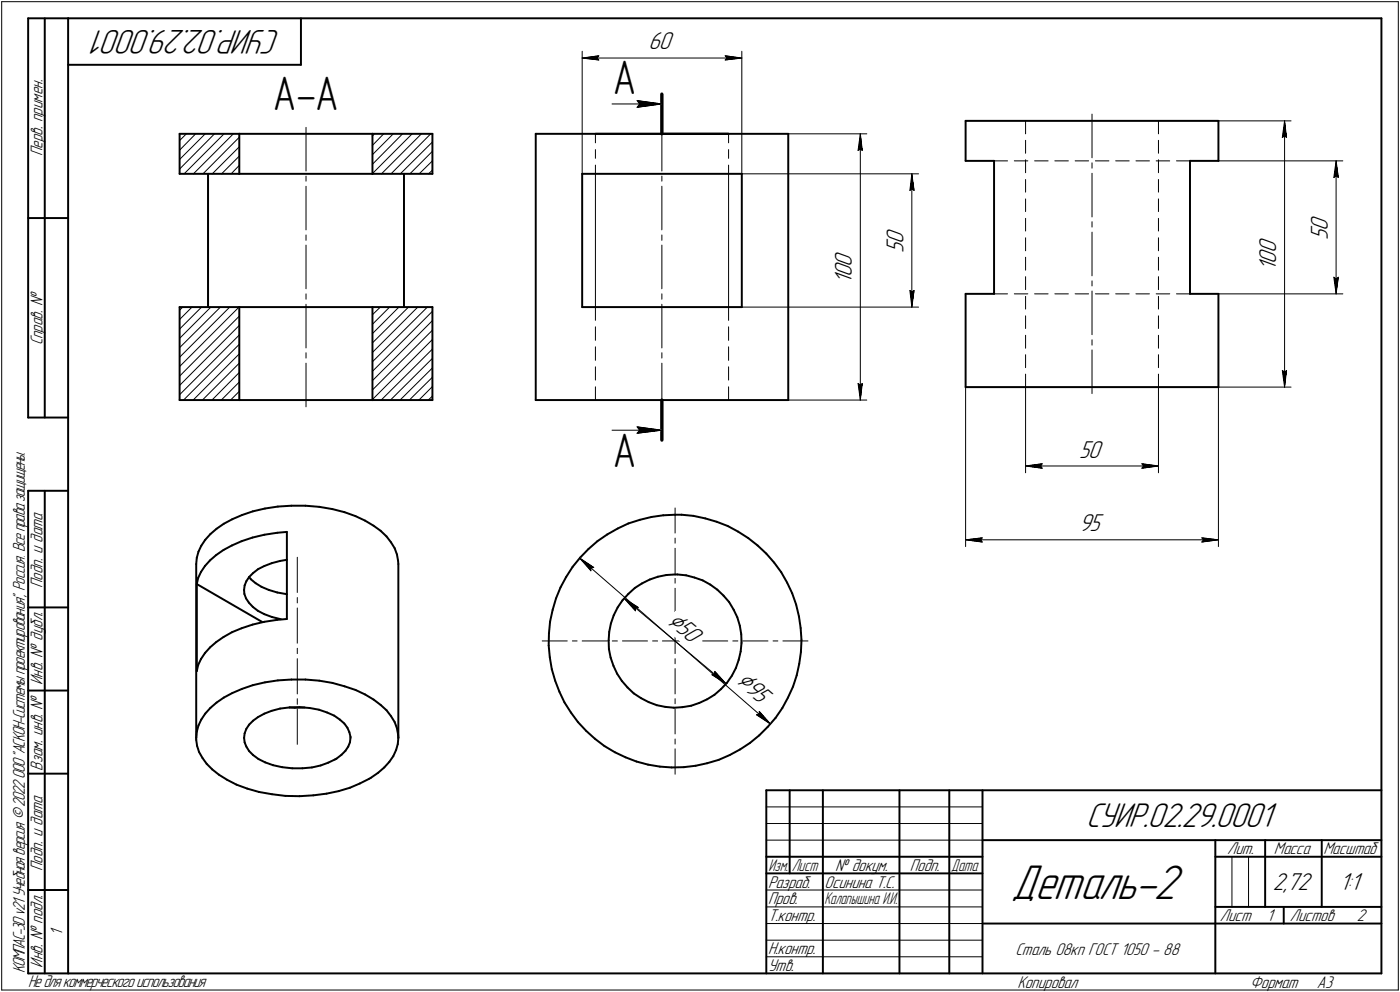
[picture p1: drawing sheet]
<svg xmlns="http://www.w3.org/2000/svg" width="421mm" height="298mm" viewBox="0 0 421 298" stroke-linecap="round" stroke-linejoin="round" font-family="sans-serif">
<defs><g id="words">
<text font-size="15.6" x="304.1" y="270.1">Деталь-2</text>
<g font-size="14.6">
<text x="184.3" y="28.2">А</text>
<text x="82.1" y="33.2">А-А</text>
<text x="184.3" y="140.5">А</text>
</g>
<g font-size="10.9">
<text x="84.4" y="9" transform="rotate(-180 84.4 9)">СУИР.02.29.0001</text>
<text x="326.6" y="248.5">СУИР.02.29.0001</text>
</g>
<g font-size="8.5">
<text x="200.4" y="187.1" transform="rotate(40 200.4 187.1)">Ç50</text>
<text x="221.2" y="205" transform="rotate(41 221.2 205)">Ç95</text>
</g>
<g font-size="7.8">
<text x="195" y="14.9">60</text>
<text x="399.3" y="69.4" transform="rotate(-90 399.3 69.4)">0</text>
<text x="271.7" y="76.1" transform="rotate(-90 271.7 76.1)">5</text>
<text x="271.7" y="73.4" transform="rotate(-90 271.7 73.4)">0</text>
<text x="383.8" y="76.2" transform="rotate(-90 383.8 76.2)">0</text>
<text x="399.3" y="72.2" transform="rotate(-90 399.3 72.2)">5</text>
<text x="256.2" y="83.3" transform="rotate(-90 256.2 83.3)">0</text>
<text x="256.2" y="80.1" transform="rotate(-90 256.2 80.1)">0</text>
<text x="383.8" y="81.5" transform="rotate(-90 383.8 81.5)">1</text>
<text x="383.8" y="79.3" transform="rotate(-90 383.8 79.3)">0</text>
<text x="256.2" y="85.4" transform="rotate(-90 256.2 85.4)">1</text>
<text x="324.5" y="137.5">50</text>
<text x="324.5" y="159.7">95</text>
<text x="382.8" y="267.5">2,72</text>
<text x="402.9" y="267.5">1:1</text>
</g>
<g font-size="5.4">
<text x="12.8" y="46.9" transform="rotate(-90 12.8 46.9)">Перв. примен.</text>
<text x="12.8" y="103.8" transform="rotate(-90 12.8 103.8)">Справ. №</text>
<text x="12.8" y="176.7" transform="rotate(-90 12.8 176.7)">Подп. и дата</text>
<text x="12.8" y="205.8" transform="rotate(-90 12.8 205.8)">Инв. № дубл.</text>
<text x="12.8" y="231.6" transform="rotate(-90 12.8 231.6)">Взам. инв. №</text>
<text x="369.1" y="256.8">Лит.</text>
<text x="383.1" y="256.8">Масса</text>
<text x="398" y="256.8">Масштаб</text>
<text x="12.8" y="261.7" transform="rotate(-90 12.8 261.7)">Подп. и дата</text>
<text x="251.2" y="261.8">№ докум.</text>
<text x="273.6" y="261.8">Подп.</text>
<text x="231" y="266.8">Разраб.</text>
<text x="248" y="266.8">Осинина Т.С.</text>
<text x="231" y="271.8">Пров.</text>
<text x="18.8" y="281.4" transform="rotate(-90 18.8 281.4)">1</text>
<text x="231" y="276.8">Т.контр.</text>
<text x="366.9" y="276.8">Лист</text>
<text x="381" y="276.8">1</text>
<text x="387.9" y="276.8">Листов</text>
<text x="408" y="276.8">2</text>
<text x="231" y="286.8">Н.контр.</text>
<text x="305.4" y="287.1">Сталь 08кп ГОСТ 1050 - 88</text>
<text x="7.5" y="292.5" transform="rotate(-90 7.5 292.5)">КОМПАС-3Dv21 Учебнаяверсия©2022ООО&quot;АСКОН-Системыпроектирования&quot;, Россия. Всеправазащищены.</text>
<text x="12.8" y="290.8" transform="rotate(-90 12.8 290.8)">Инв. № подл.</text>
<text x="231" y="291.8">Утв.</text>
<text x="8.5" y="296.7">Недлякоммерческогоиспользования</text>
<text x="306" y="296.8">Копировал</text>
<text x="376" y="296.8">Формат</text>
<text x="396" y="296.8">A3</text>
</g>
<g font-size="5.3">
<text x="231.1" y="261.8">Изм.</text>
<text x="238.1" y="261.8">Лист</text>
<text x="286.1" y="261.8">Дата</text>
<text x="248" y="271.8">Калапышина И.И.</text>
</g>
</g></defs>
<g fill="none" stroke="#000" stroke-width=".59">
<path d="M8.5 5.5v120zM8.5 5.5h12zM13.5 5.5v120zM20.5 5.5v287zM20.5 5.5h395zM20.5 19.5h70zM90.5 5.5v14zM415.5 5.5v287zM290.4 36.3v12zM290.4 36.3h76zM366.4 36.3v12zM54 52.2h18z"/>
<path d="M54 40.2v12zM54 40.2h18zM62.6 52.2v40.1zM72 40.2v12zM72 40.2h40zM72 52.2h40zM112 40.2v12zM112 52.2h18zM112 40.2h18zM121.5 52.2v40.1zM130 40.2v12zM161.1 40.2v80z"/>
<path d="M161.1 40.2h76zM175.1 52.2h48zM175.1 52.2v40.1zM179.1 40.2h40zM199.1 40.2h20zM223.1 52.2v40.1zM237.1 40.2v80zM290.4 48.3h8.6zM299 48.3v40zM357.9 48.3h8.5zM357.9 48.3v40zM8.5 65.5h12z"/>
<path d="M54 92.3v27.9zM54 92.3h18zM72 92.3v27.9zM72 92.3h40zM112 92.3v27.9zM112 92.3h18zM130 92.3v27.9zM175.1 92.3h48zM290.4 88.3v28zM290.4 88.3h8.6zM357.9 88.3h8.5zM366.4 88.3v28z"/>
<path d="M290.4 116.3h76zM8.5 125.5h12zM54 120.2h18zM72 120.2h40zM112 120.2h18zM161.1 120.2h76zM8.5 147.5v145zM8.5 147.5h12zM13.5 147.5v145zM65.1 158.9l2.2-1.5zM67.3 157.4l2.5-1.4zM69.8 156l3-1.2z"/>
<path d="M72.8 154.8l3.2-1.1zM76 153.7l3.7-.9zM79.7 152.8l3.9-.6zM83.6 152.2l4-.2zM86.3 159.9v26.1zM87.6 152h4.3zM91.9 152l4.1 .3zM96 152.3l4 .7zM100 153l3.6 .9zM103.6 153.9l3.3 1.2zM106.9 155.1l2.9 1.4zM109.8 156.5l2.6 1.5z"/>
<path d="M112.4 158l2.1 1.5zM114.5 159.5l1.7 1.7zM185.8 158.8l3.2-1.5zM189 157.3l3.4-1.1zM192.4 156.2l3.5-.8zM195.9 155.4l3.6-.5zM199.5 154.9l3.5-.2zM203 154.7h2zM205 154.7l3.5 .3zM208.5 155l3.6 .8zM212.1 155.8l3.5 1zM215.6 156.8l3.3 1.3z"/>
<path d="M218.9 158.1l3.1 1.7zM222 159.8l3 1.9zM59 169.5v52.2zM59.2 167.6l-.2 1.9zM59.2 175.5l19.7 11.4zM59.2 175.5v26.2zM59.6 173.7l-.4 1.8zM59.7 165.8l-.5 1.8zM60.5 171.9l-.9 1.8zM60.5 164l-.8 1.8zM61.6 170.1l-1.1 1.8zM61.7 162.2l-1.2 1.8z"/>
<path d="M63.2 168.4l-1.6 1.7zM63.2 168.4l1.8-1.6zM63.2 160.5l-1.5 1.7zM63.2 160.5l1.9-1.6zM65 166.8l2.2-1.5zM67.2 165.3l2.6-1.4zM69.8 163.9l2.8-1.3zM72.6 162.6l3.3-1.1zM73.4 177.3l.1 1.2zM73.5 178.5l.5 1.3zM73.6 175.9l-.2 1.4zM74 179.8l.8 1.3z"/>
<path d="M74.1 174.7l-.5 1.2zM74.9 173.4l.5 .7zM74.9 173.4l-.8 1.3zM74.9 173.4l1.2-1.2zM75.4 174.1l1.5 1.2zM75.9 161.5l3.6-.8zM76.1 172.2l1.5-1.2zM76.9 175.3l1.8 1.1zM77.6 171l1.9-.9zM78.7 176.4l2.2 .9zM79.5 170.1l2.2-.9zM79.5 160.7l3.9-.6z"/>
<path d="M80.9 177.3l2.5 .8zM81.7 169.2l2.5-.6zM83.4 178.1l2.9 .5zM83.4 160.1l2.9-.2zM84.2 168.6l2.1-.4zM116.2 161.2l1.4 1.8zM117.6 163l1.1 1.8zM118.7 164.8l.7 1.8zM119.4 166.6l.3 1.9zM119.7 168.5l.1 1zM119.8 169.5v52.2zM167.2 179.8l-1 3.5z"/>
<path d="M168.6 176.5l-1.4 3.3zM170.3 173.4l-1.7 3.1zM172.2 170.3l-1.9 3.1zM174.5 167.6l-2.3 2.7zM177 165l2.7-2.4zM177 165l-2.5 2.6zM179.7 162.6l2.9-2zM182.6 160.6l3.2-1.8zM189 178.5l1.9-1.8zM189 178.5l-1.8 1.9zM190.9 176.7l2.1-1.4zM193 175.3l2.4-1.1z"/>
<path d="M195.4 174.2l2.5-.9zM197.9 173.3l2.5-.5zM200.4 172.8l2.6-.2zM203 172.6h.7zM203.7 172.6l2.6 .3zM206.3 172.9l2.6 .7zM208.9 173.6l2.4 .8zM211.3 174.4l2.3 1.3zM213.6 175.7l2.1 1.5zM215.7 177.2l1.9 1.8zM217.6 179l1.7 1.9zM225 161.7l2.8 2.2z"/>
<path d="M227.8 163.9l2.7 2.5zM230.5 166.4l2.3 2.7zM232.8 169.1l2.1 2.9zM234.9 172l1.8 3.1zM236.7 175.1l1.6 3.2zM238.3 178.3l1.1 3.4zM8.5 182.5h12zM59.6 199.8l-.4 1.9zM60.5 198l-.9 1.8zM61.6 196.3l-1.1 1.7zM63.2 194.6l-1.6 1.7zM63.2 194.6l1.8-1.6z"/>
<path d="M65 193l2.2-1.6zM67.2 191.4l2.6-1.4zM69.8 190l2.8-1.2zM72.6 188.8l3.3-1.1zM74.8 181.1l1.2 1.3zM75.9 187.7l3.6-.8zM76 182.4l1.6 1.2zM77.6 183.6l1.9 1zM79.5 184.6l2.3 .8zM79.5 186.9l3.9-.6zM81.8 185.4l2.7 .7zM83.4 186.3l2.9-.3z"/>
<path d="M165 194l.4 3.5zM165.1 190.3l-.1 3.7zM165.4 197.5l.5 3.6zM165.4 186.8l-.3 3.5zM166.2 183.3l-.8 3.5zM183 192.4l.1 2.7zM183.1 195.1l.5 2.5zM183.2 189.9l-.2 2.5zM183.6 197.6l.9 2.5zM183.7 187.4l-.5 2.5zM184.6 184.9l-.9 2.5zM185.8 182.5l-1.2 2.4z"/>
<path d="M187.2 180.4l-1.4 2.1zM219.3 180.9l1.3 2.3zM220.6 183.2l1.1 2.3zM221.7 185.5l.8 2.5zM222.2 198.3l-.9 2.4zM222.5 188l.4 2.6zM222.8 195.7l-.6 2.6zM222.9 190.6l.1 2.6zM223 193.2l-.2 2.5zM239.4 181.7l.9 3.6zM240.3 185.3l.5 3.4zM240.4 199.5l-.8 3.4z"/>
<path d="M240.8 188.7l.2 3.7zM240.9 195.9l-.5 3.6zM241 192.4l-.1 3.5zM8.5 207.5h12zM59.2 219.9l-.2 1.8zM59.7 218l-.5 1.9zM60.5 216.2l-.8 1.8zM61.7 214.5l-1.2 1.7zM63.2 212.8l-1.5 1.7zM63.2 212.8l1.9-1.6zM65.1 211.2l2.2-1.6zM67.3 209.6l2.5-1.3z"/>
<path d="M69.8 208.3l3-1.3zM72.8 207l3.2-1.1zM74.1 219l-.5 1.4zM74.9 217.8l-.8 1.2zM74.9 217.8l1.2-1.2zM76 205.9l3.7-.8zM76.1 216.6l1.5-1.1zM77.6 215.5l1.9-1zM79.5 214.5l2.2-.9zM79.7 205.1l3.9-.6zM81.7 213.6l2.5-.7zM83.6 204.5l4-.3z"/>
<path d="M84.2 212.9l2.8-.3zM87 212.6l3.1-.1zM87.1 212.6l1.5 .1zM87.6 204.2h4.3zM88.6 212.7l3-.1zM90.1 212.5l3 .3zM91.9 204.2l4.1 .4zM93.1 212.8l2.8 .5zM95.9 213.3l2.5 .8zM96 204.6l4 .6zM98.4 214.1l2.1 1zM100 205.2l3.6 1z"/>
<path d="M100.5 215.1l1.7 1.1zM102.2 216.2l1.3 1.2zM103.5 217.4l1 1.3zM103.6 206.2l3.3 1.1zM104.5 218.7l.6 1.3zM106.9 207.3l2.9 1.4zM109.8 208.7l2.6 1.5zM112.4 210.2l2.1 1.6zM114.5 211.8l1.7 1.6zM116.2 213.4l1.4 1.8zM117.6 215.2l1.1 1.8zM118.7 217l.7 1.9z"/>
<path d="M119.4 218.9l.3 1.8zM165.9 201.1l1.1 3.5zM167 204.6l1.2 3.3zM168.2 207.9l1.6 3.2zM169.8 211.1l1.9 3zM171.7 214.1l2.1 2.9zM173.8 217l2.5 2.6zM176.3 219.6l2.6 2.4zM184.5 200.1l1.1 2.3zM185.6 202.4l1.4 2.2zM187 204.6l1.7 2zM188.7 206.6l1.9 1.8z"/>
<path d="M190.6 208.4l2.2 1.4zM192.8 209.8l2.3 1.2zM195.1 211l2.4 .9zM197.5 211.9l2.6 .5zM200.1 212.4l2.6 .3zM202.7 212.7l2.5-.2zM205.2 212.5l2.7-.4zM207.9 212.1l2.4-.9zM210.3 211.2l2.4-1.1zM212.7 210.1l2.2-1.3zM214.9 208.8l1.9-1.7zM218.6 205.2l-1.8 1.9z"/>
<path d="M220.1 203l-1.5 2.2zM221.3 200.7l-1.2 2.3zM233.3 215.7l-2.4 2.7zM235.3 212.8l-2 2.9zM237 209.6l-1.7 3.2zM238.5 206.3l-1.5 3.3zM239.6 202.9l-1.1 3.4zM8.5 232.5h12zM59 222.3l.3 1.8zM59 221.7v.6zM59.3 224.1l.6 1.9zM59.9 226l1 1.8z"/>
<path d="M60.9 227.8l1.2 1.7zM62.1 229.5l1.7 1.7zM63.8 231.2l2.1 1.6zM65.9 232.8l2.4 1.6zM68.3 234.4l2.8 1.4zM71.1 235.8l3.2 1.2zM73.4 221.7l.2 1.4zM73.6 223.1l.5 1.3zM73.6 220.4l-.2 1.3zM74.1 224.4l.8 1.3zM74.3 237l3.6 1zM74.9 225.7l1.2 1.2z"/>
<path d="M76.1 226.9l1.6 1.2zM77.7 228.1l2.1 1zM77.9 238l3.9 .7zM79.8 229.1l2.3 .9zM81.8 238.7l4.1 .5zM82.1 230l2.7 .5zM84.8 230.5l3.1 .4zM85.9 239.2l4.2 .1zM87.9 230.9h3zM90.1 239.3l4.1-.3zM90.9 230.9l2.9-.3zM93.8 230.6l2.6-.6z"/>
<path d="M94.2 239l4-.5zM96.4 230l2.3-.8zM98.2 238.5l3.7-.8zM98.7 229.2l2-.9zM100.7 228.3l.5-.3zM101.2 228l1.5-1.2zM101.9 237.7l3.3-1zM103.9 225.6l-1.2 1.2zM104.7 224.4l-.8 1.2zM105.1 220l.3 1.4zM105.2 223.1l-.5 1.3zM105.2 236.7l3-1.2z"/>
<path d="M105.4 221.4v.3zM105.4 221.7l-.2 1.4zM108.2 235.5l2.7-1.4zM110.9 234.1l.6-.3zM111.5 233.8l2.2-1.6zM113.7 232.2l1.9-1.6zM117.1 228.9l-1.5 1.7zM118.3 227.2l-1.2 1.7zM119.1 225.4l-.8 1.8zM119.6 223.6l-.5 1.8zM119.7 220.7l.1 1zM119.8 221.7l-.2 1.9z"/>
<path d="M178.9 222l2.9 2.2zM181.8 224.2l3.1 1.9zM184.9 226.1l3.2 1.5zM188.1 227.6l3.3 1.3zM191.4 228.9l3.5 .9zM194.9 229.8l3.6 .6zM198.5 230.4l3.5 .2zM202 230.6l3.7-.1zM205.7 230.5l3.5-.4zM209.2 230.1l3.5-.7zM212.7 229.4l3.5-1.1zM216.2 228.3l3.3-1.4z"/>
<path d="M219.5 226.9l3.1-1.7zM222.6 225.2l3-1.9zM225.6 223.3l2.7-2.3zM228.3 221l2.6-2.6zM230.5 237.5h185zM230.5 237.5v55zM237.5 237.5v25zM247.5 237.5v55zM270.5 237.5v55zM285.5 237.5v55zM295.5 237.5v55zM230.5 257.5h65z"/>
<path d="M295.5 252.5h120zM365.5 252.5v40zM365.5 257.5h15zM380.5 252.5v20zM380.5 257.5h35zM397.5 252.5v20zM8.5 267.5h12zM230.5 262.5h65zM295.5 277.5h70zM365.5 277.5h50zM365.5 272.5h50zM386.1 272.5v5z"/>
<path d="M8.5 292.5h12zM20.5 292.5h395z"/>
</g>
<g fill="none" stroke="#000" stroke-width=".3">
<path d="M.5 .5v297zM.5 .5h420zM175.1 15.4v36.8zM175.1 17.4l5-.6zM175.1 17.4l5 .6zM175.1 17.4h48zM179.6 17.4l.5 .6zM180.1 16.8l-.5 .6zM218.1 18l5-.6zM218.1 16.8l.5 .6zM218.1 16.8l5 .6zM218.6 17.4l-.5 .6z"/>
<path d="M223.1 15.4v36.8zM420.5 .5v297zM92 38.3v13.1zM184.1 31.2h15zM191.6 32.3l7.5-1.1zM191.6 30.2l.8 1zM191.6 30.2l7.5 1zM192.4 31.2l-.8 1.1zM199.1 38.3v13.1zM308.4 36.3v3.9zM328.4 34.3v13.1zM348.4 36.3v3.9z"/>
<path d="M366.4 36.3h21.9zM386.3 36.3l.6 5zM386.3 36.3l-.6 5zM386.3 36.3v80zM54 47.9l7.7-7.7zM54 42.2l2-2zM55.4 52.2l12-12zM58.2 52.2l12-12zM58.8 40.2l-4.8 4.9zM63.8 52.2l8.2-8.1zM64.5 40.2l-10.5 10.6zM66.6 52.2l5.4-5.3z"/>
<path d="M72 49.7l-2.5 2.5zM72 41.2l-11 11zM92 56v13.1zM92 52.9v1.5zM112 52.2l12-12zM112 46.5l6.3-6.3zM112.6 40.2l-.6 .7zM115.4 40.2l-3.4 3.5zM120.4 52.2l9.6-9.5zM121.1 40.2l-9.1 9.2zM126.1 52.2l3.9-3.9zM126.7 40.2l-12 12z"/>
<path d="M128.9 52.2l1.1-1.1zM129.5 40.2l-11.9 12zM130 45.5l-6.7 6.7zM179.1 40.2v2.7zM179.1 45v2.6zM179.1 49.6v2.6zM179.1 52.2v40.1zM199.1 56v13.1zM199.1 52.9v1.5zM219.1 40.2v2.7zM219.1 45v2.6zM219.1 49.6v2.6z"/>
<path d="M219.1 52.2v40.1zM223.1 52.2h53.2zM237.1 40.2h23.6zM258.1 45.2l.6-.4zM258.7 40.2l.6 5zM258.7 44.8l.6 .4zM258.7 40.2l-.6 5zM258.7 40.2v80zM273.6 57.2l.6-.5zM274.2 52.2l.7 5zM274.2 56.7l.7 .5zM274.2 52.2l-.6 5z"/>
<path d="M274.2 52.2v40.1zM299 48.3h4zM305.1 48.3h4zM308.4 42.2v3.9zM308.4 48v3.9zM308.4 53.9v3.8zM308.4 59.8v3.8zM311.1 48.3h4.1zM317.2 48.3h4.1zM323.3 48.3h4.1zM328.4 52.1v13.1zM328.4 48.9v1.6z"/>
<path d="M329.4 48.3h4.1zM335.5 48.3h4.1zM341.6 48.3h4.1zM347.7 48.3h4.1zM348.4 42.2v3.9zM348.4 48v3.9zM348.4 53.9v3.8zM348.4 59.8v3.8zM353.8 48.3h4.1zM366.4 48.3h37.5zM385.7 41.3l.6-.5zM386.3 40.8l.6 .5z"/>
<path d="M401.2 53.3l.6-.5zM401.8 48.3l.7 5zM401.8 52.8l.7 .5zM401.8 48.3l-.6 5zM401.8 48.3v40zM92 73.7v13.1zM92 70.6v1.6zM199.1 73.7v13.1zM199.1 70.6v1.6zM308.4 65.6v3.8zM308.4 71.5v3.9zM308.4 77.3v3.9z"/>
<path d="M328.4 69.8v13.1zM328.4 66.6v1.6zM348.4 65.6v3.8zM348.4 71.5v3.9zM348.4 77.3v3.9zM54 98.9l6.6-6.6zM54 96l3.7-3.7zM54 93.2l.9-.9zM63.4 92.3l-9.4 9.4zM72 97.8l-18 18zM72 95l-18 18zM92 91.4v13.2z"/>
<path d="M92 88.3v1.6zM112 97.5l5.2-5.2zM112 94.6l2.4-2.3zM120 92.3l-8 7.9zM179.1 92.3v4zM179.1 98.2v4.1zM199.1 91.4v13.2zM199.1 88.3v1.6zM219.1 92.3v4zM219.1 98.2v4.1zM223.1 92.3h53.2zM273.6 87.3l.6 5z"/>
<path d="M273.6 87.3l.6 .4zM274.2 87.7l.7-.4zM274.9 87.3l-.7 5zM299 88.3h4zM305.1 88.3h4zM308.4 83.1v3.9zM308.4 89.1v3.8zM308.4 94.9v3.8zM311.1 88.3h4.1zM317.2 88.3h4.1zM323.3 88.3h4.1zM328.4 87.5v13.1z"/>
<path d="M328.4 84.4v1.5zM329.4 88.3h4.1zM335.5 88.3h4.1zM341.6 88.3h4.1zM347.7 88.3h4.1zM348.4 83.1v3.9zM348.4 89.1v3.8zM348.4 94.9v3.8zM353.8 88.3h4.1zM366.4 88.3h37.5zM401.2 83.3l.6 5zM401.2 83.3l.6 .5z"/>
<path d="M401.8 83.8l.7-.5zM402.5 83.3l-.7 5zM54 118.6l18-17.9zM54 110.2l17.9-17.9zM54 107.4l15.1-15.1zM54 104.5l12.3-12.2zM72 111.9l-8.2 8.3zM72 106.3l-13.9 13.9zM72 103.5l-16.8 16.7zM92 109.1v13.2zM92 106v1.6zM112 117.2l18-18z"/>
<path d="M112 114.4l18-18zM112 111.6l18-18zM112 108.7l16.5-16.4zM112 105.9l13.6-13.6zM112 103l10.9-10.7zM179.1 104.2v4.1zM179.1 110.2v4zM179.1 116.2v4zM199.1 109.1v13.2zM199.1 106v1.6zM219.1 104.2v4.1zM219.1 110.2v4z"/>
<path d="M219.1 116.2v4zM258.1 115.2l.6 5zM258.1 115.2l.6 .5zM258.7 115.7l.6-.5zM259.3 115.2l-.6 5zM290.4 116.3v48zM308.4 100.8v3.8zM308.4 106.6v3.9zM308.4 112.4v3.9zM308.4 116.3v25.8zM328.4 105.2v13.1zM328.4 102.1v1.6z"/>
<path d="M348.4 100.8v3.8zM348.4 106.6v3.9zM348.4 112.4v3.9zM348.4 116.3v25.8zM366.4 116.3h21.9zM366.4 116.3v48zM385.7 111.3l.6 5zM385.7 111.3l.6 .5zM386.3 111.8l.6-.5zM386.9 111.3l-.6 5zM60.9 120.2l11.1-11.1zM66.5 120.2l5.5-5.4z"/>
<path d="M69.3 120.2l2.7-2.6zM112 120.1l18-18.1zM114.6 120.2l15.4-15.3zM117.4 120.2l12.6-12.5zM120.3 120.2l9.7-9.6zM123.1 120.2l6.9-6.8zM126 120.2l4-4zM128.8 120.2l1.2-1.2zM184.1 129.3h15zM191.6 130.2l7.5-.9zM191.6 128.3l.8 1zM191.6 128.3l7.5 1z"/>
<path d="M192.4 129.3l-.8 .9zM237.1 120.2h23.6zM313.4 139.4l-.5 .6zM343.4 139.4l.5 .6zM343.4 139.4l5 .6zM203 152.7v7.5zM308.4 140l5-.6zM308.4 140l5 .7zM308.4 140h40zM312.9 140l.5 .7zM343.4 140.7l5-.7zM343.9 140l-.5 .7z"/>
<path d="M89.4 179.6v1.6zM89.4 167.5v10.6zM174.3 167.7l4.3 2.8zM174.3 167.7l3.4 3.8zM174.3 167.7l57.4 49.9zM177.7 170.7l.9-.2zM177.7 170.7v.8zM187.7 179.8l4.2 2.7zM187.7 179.8l3.4 3.8zM187.7 179.8l30.7 25.7zM203 161.7v1.5zM203 164.8v7.5z"/>
<path d="M203 173.8v1.5zM203 176.8v7.6zM290.4 162.2l5-.6zM290.4 162.2l5 .7zM290.4 162.2h76zM294.9 162.2l.5 .7zM295.4 161.6l-.5 .6zM361.4 162.9l5-.7zM361.4 161.6l.5 .6zM361.4 161.6l5 .6zM361.9 162.2l-.5 .7zM89.4 198v10.5z"/>
<path d="M89.4 194.8v1.6zM89.4 182.7v10.6zM163.1 192.6h7.5zM172.1 192.6h1.5zM175.1 192.6h7.6zM184.1 192.6h1.6zM187.2 192.6h7.5zM191.2 182.7l.7-.2zM191.2 182.7l-.1 .9zM196.3 192.6h1.5zM199.2 192.6h3.8zM203 192.6h3.8z"/>
<path d="M203 198v1.5zM203 192.6v3.8zM203 185.8v1.6zM203 188.9v3.7zM208.3 192.6h1.5zM211.3 192.6h7.6zM220.4 192.6h1.5zM223.4 192.6h7.6zM232.5 192.6h1.4zM235.5 192.6h7.5zM89.4 213.1v10.6zM89.4 210v1.7z"/>
<path d="M203 213v7.6zM203 210v1.5zM203 200.9v7.6zM214.1 202.8l4.3 2.7zM214.1 202.8l.8-.2zM215 201.8l-.1 .8zM215 201.8l3.4 3.7zM227.5 214.8l4.2 2.8zM227.5 214.8l.8-.2zM228.3 213.8v.8zM228.3 213.8l3.4 3.8zM203 225v7.7z"/>
<path d="M203 222.1v1.5zM230.5 247.5h65zM230.5 252.5h65zM230.5 242.5h65zM370.5 257.5v15zM375.5 257.5v15zM230.5 267.5h65zM230.5 272.5h65zM230.5 277.5h65zM.5 297.5h420zM230.5 282.5h65zM230.5 287.5h65z"/>
</g>
<g fill="#fff" stroke="#fff" stroke-width=".3">
<path d="M187.8 179.9h.2zM187.8 180h.5zM187.9 180.1h.7zM187.9 180.2h.9zM188 180.3h1.1zM188 180.3h1.3zM188 180.4h1.6zM188 180.5h1.7zM188.1 180.6h1.8zM188.1 180.7h1.9zM188.2 180.8h2zM188.2 180.8h2.1zM188.3 180.9h2.1zM188.3 181h2.3zM188.4 181.1h2.3zM188.4 181.2h2.4zM188.5 181.3h2.5zM188.5 181.4h2.6zM188.6 181.4h2.7zM188.6 181.5h2.7zM188.6 181.6h2.9zM188.7 181.7h3zM188.8 181.8h3zM188.9 181.9h3zM189 181.9h3zM189.1 182h3.1zM189.1 182.1h3.3zM189.2 182.2h3.2zM189.3 182.3h3.3zM189.4 182.4h3.3zM189.4 182.5h3.3zM189.5 182.5h3.1zM189.6 182.6h2.9zM189.7 182.7h2.7zM189.7 182.8h2.7zM189.8 182.9h2.6zM189.9 183h2.4zM190 183h2.2zM190.1 183.1h2zM190.2 183.2h1.8zM190.2 183.3h1.7zM190.2 183.4h1.7zM190.3 183.5h1.6zM190.4 183.6h1.4zM190.5 183.6h1.2zM190.6 183.7h1zM190.7 183.8h.8zM190.8 183.9h.7zM190.8 184h.6zM190.9 184.1h.4zM191 184.1h.3z"/>
<path d="M214.9 201.2h.2zM214.8 201.3h.4zM214.7 201.3h.6zM214.6 201.4h.8zM214.5 201.5h1zM214.5 201.6h1.1zM214.4 201.7h1.2zM214.3 201.8h1.3zM214.2 201.8h1.5zM214.1 201.9h1.7zM214.1 202h1.8zM214 202.1h2zM214 202.2h2.1zM213.9 202.3h2.3zM213.9 202.4h2.3zM213.8 202.4h2.4zM213.7 202.5h2.6zM213.6 202.6h2.8zM213.6 202.7h2.9zM213.5 202.8h3.1zM213.4 202.9h3.3zM213.4 202.9h3.3zM213.5 203h3.3zM213.7 203.1h3.1zM213.8 203.2h3.1zM214 203.3h3zM214.1 203.4h3zM214.2 203.5h3zM214.4 203.5h2.9zM214.5 203.6h2.8zM214.6 203.7h2.8zM214.8 203.8h2.6zM214.9 203.9h2.6zM215.1 204h2.5zM215.1 204h2.5zM215.3 204.1h2.4zM215.5 204.2h2.2zM215.6 204.3h2.2zM215.7 204.4h2.1zM215.8 204.5h2zM216 204.6h1.8zM216.2 204.6h1.7zM216.2 204.7h1.8zM216.4 204.8h1.6zM216.5 204.9h1.6zM216.8 205h1.3zM217.1 205.1h1.1zM217.3 205.1h.9zM217.6 205.2h.7zM217.8 205.3h.5zM218.1 205.4h.3z"/>
<path d="M204 182.8h.2zM204 182.9h.3zM203.9 183h.5zM203.8 183h.7zM203.7 183.1h.9zM203.6 183.2h1.1zM203.6 183.3h1.2zM203.5 183.4h1.4zM203.5 183.5h1.5zM203.4 183.6h1.7zM203.3 183.6h1.9zM203.2 183.7h2.1zM203.2 183.8h2.2zM203.1 183.9h2.4zM203 184h2.6zM202.9 184.1h2.8zM202.9 184.1h2.9zM202.8 184.2h3.1zM202.8 184.3h3.2zM202.7 184.4h3.4zM202.6 184.5h3.6zM202.5 184.6h3.8zM202.4 184.7h4zM202.4 184.7h4.1zM202.4 184.8h4.2zM202.3 184.9h4.4zM202.2 185h4.6zM202.1 185.1h4.8zM202 185.2h5zM201.9 185.3h5.2zM201.9 185.3h5.3zM201.8 185.4h5.5zM201.8 185.5h5.6zM201.7 185.6h5.8zM201.6 185.7h6zM201.5 185.8h6.2zM201.5 185.8h6.3zM201.4 185.9h6.5zM201.3 186h6.7zM201.3 186.1h6.8zM201.2 186.2h7zM201.1 186.3h7.2zM201.1 186.4h7.3zM201 186.4h7.5zM200.9 186.5h7.7zM200.8 186.6h7.9zM200.7 186.7h8.1zM200.7 186.8h8.3zM200.7 186.9h8.3zM200.6 186.9h8.5zM200.5 187h8.7zM200.4 187.1h8.9zM200.3 187.2h9.1zM200.2 187.3h9.3zM200.2 187.4h9.4zM200.2 187.5h9.5zM200.1 187.5h9.7zM200 187.6h9.9zM199.9 187.7h10.2zM199.8 187.8h10.3zM199.8 187.9h10.4zM199.7 188h10.6zM199.6 188h10.8zM199.6 188.1h11zM199.5 188.2h11.2zM199.4 188.3h11.3zM199.6 188.4h11.2zM199.6 188.5h11.3zM199.7 188.6h11.3zM199.8 188.6h11.4zM199.9 188.7h11.3zM200.1 188.8h11.2zM200.2 188.9h11.2zM200.2 189h11.3zM200.3 189.1h11.4zM200.4 189.1h11.4zM200.6 189.2h11.2zM200.7 189.3h11.2zM200.7 189.4h11.3zM200.8 189.5h11.4zM200.9 189.6h11.4zM201.1 189.7h11.2zM201.2 189.7h11.2zM201.3 189.8h11.2zM201.3 189.9h11.3zM201.4 190h11.2zM201.5 190.1h11zM201.7 190.2h10.7zM201.8 190.2h10.5zM201.8 190.3h10.5zM201.9 190.4h10.3zM202 190.5h10.2zM202.2 190.6h9.9zM202.3 190.7h9.7zM202.4 190.8h9.5zM202.4 190.8h9.4zM202.5 190.9h9.3zM202.7 191h9.1zM202.8 191.1h8.9zM202.9 191.2h8.7zM202.9 191.3h8.6zM203 191.3h8.4zM203.1 191.4h8.2zM203.3 191.5h8zM203.4 191.6h7.8zM203.5 191.7h7.7zM203.5 191.8h7.6zM203.6 191.9h7.4zM203.8 191.9h7.1zM203.9 192h7zM204 192.1h6.8zM204 192.2h6.7zM204.1 192.3h6.6zM204.3 192.4h6.3zM204.4 192.4h6.1zM204.5 192.5h6zM204.6 192.6h5.8zM204.6 192.7h5.7zM204.7 192.8h5.5zM204.9 192.9h5.2zM205 193h5.1zM205.1 193h5zM205.1 193.1h4.9zM205.2 193.2h4.7zM205.4 193.3h4.4zM205.5 193.4h4.2zM205.6 193.5h4zM205.7 193.5h3.9zM205.7 193.6h3.8zM205.9 193.7h3.6zM206 193.8h3.4zM206.1 193.9h3.2zM206.2 194h3zM206.2 194.1h3zM206.3 194.1h2.8zM206.5 194.2h2.5zM206.6 194.3h2.4zM206.7 194.4h2.2zM206.8 194.5h2zM206.8 194.6h2zM207 194.6h1.7zM207.1 194.7h1.5zM207.2 194.8h1.3zM207.3 194.9h1.1zM207.3 195h1.1zM207.5 195.1h.9zM207.6 195.2h.7zM207.7 195.2h.5zM207.8 195.3h.3zM207.9 195.4h.1z"/>
<path d="M174.4 167.8h.3zM174.4 167.9h.5zM174.5 168h.7zM174.5 168.1h.9zM174.6 168.1h1.1zM174.6 168.2h1.3zM174.7 168.3h1.5zM174.7 168.4h1.7zM174.8 168.5h1.6zM174.8 168.6h1.8zM174.8 168.7h1.9zM174.8 168.7h2.1zM174.9 168.8h2.1zM174.9 168.9h2.2zM175 169h2.2zM175 169.1h2.4zM175.1 169.2h2.4zM175.1 169.2h2.5zM175.2 169.3h2.5zM175.2 169.4h2.7zM175.2 169.5h2.8zM175.3 169.6h2.8zM175.3 169.7h2.9zM175.4 169.8h3zM175.5 169.8h3zM175.6 169.9h3zM175.7 170h3zM175.8 170.1h3.1zM175.9 170.2h3.1zM175.9 170.3h3.3zM176 170.3h3.2zM176 170.4h3.3zM176.1 170.5h3.2zM176.2 170.6h3zM176.3 170.7h2.9zM176.4 170.8h2.7zM176.4 170.9h2.6zM176.5 170.9h2.4zM176.6 171h2.2zM176.7 171.1h2zM176.8 171.2h1.8zM176.9 171.3h1.7zM176.9 171.4h1.6zM177 171.4h1.5zM177 171.5h1.4zM177.1 171.6h1.2zM177.2 171.7h1zM177.3 171.8h.8zM177.4 171.9h.7zM177.5 172h.6zM177.5 172h.5zM177.6 172.1h.3z"/>
<path d="M228.3 213.2h.2zM228.2 213.3h.4zM228.1 213.4h.6zM228 213.4h.8zM228 213.5h.9zM227.9 213.6h1zM227.8 213.7h1.2zM227.8 213.8h1.3zM227.7 213.9h1.5zM227.6 214h1.6zM227.6 214h1.7zM227.5 214.1h1.9zM227.4 214.2h2zM227.3 214.3h2.2zM227.2 214.4h2.4zM227.2 214.5h2.5zM227.1 214.5h2.7zM227 214.6h2.9zM226.9 214.7h3.1zM226.8 214.8h3.2zM226.7 214.9h3.3zM226.9 215h3.2zM227.1 215.1h3.1zM227.2 215.1h3.1zM227.3 215.2h3.1zM227.4 215.3h3.1zM227.6 215.4h2.9zM227.7 215.5h2.9zM227.8 215.6h2.9zM227.9 215.6h2.9zM228.1 215.7h2.8zM228.2 215.8h2.7zM228.3 215.9h2.7zM228.5 216h2.5zM228.6 216.1h2.5zM228.8 216.2h2.3zM228.9 216.2h2.2zM229 216.3h2.1zM229.1 216.4h2.1zM229.3 216.5h1.9zM229.4 216.6h1.9zM229.5 216.7h1.8zM229.6 216.7h1.8zM229.8 216.8h1.6zM229.9 216.9h1.6zM230.1 217h1.4zM230.4 217.1h1.2zM230.6 217.2h1zM230.8 217.3h.8zM231.1 217.3h.5zM231.3 217.4h.4zM231.6 217.5h.1z"/>
<path d="M224.9 200.7h.1zM224.8 200.8h.3zM224.7 200.9h.5zM224.6 201h.7zM224.5 201.1h.9zM224.5 201.2h1zM224.4 201.3h1.2zM224.4 201.3h1.3zM224.3 201.4h1.5zM224.2 201.5h1.7zM224.1 201.6h1.9zM224 201.7h2.1zM223.9 201.8h2.2zM223.9 201.8h2.4zM223.9 201.9h2.5zM223.8 202h2.7zM223.7 202.1h2.9zM223.6 202.2h3.1zM223.5 202.3h3.2zM223.4 202.4h3.4zM223.4 202.4h3.6zM223.4 202.5h3.7zM223.3 202.6h3.9zM223.2 202.7h4zM223.1 202.8h4.2zM223 202.9h4.4zM222.9 202.9h4.7zM222.8 203h4.9zM222.8 203.1h5zM222.8 203.2h5zM222.7 203.3h5.2zM222.6 203.4h5.4zM222.5 203.5h5.6zM222.4 203.5h5.9zM222.3 203.6h6zM222.2 203.7h6.2zM222.2 203.8h6.3zM222.2 203.9h6.4zM222.1 204h6.6zM222 204h6.8zM221.9 204.1h7zM221.8 204.2h7.2zM221.7 204.3h7.4zM221.7 204.4h7.5zM221.7 204.5h7.6zM221.6 204.6h7.8zM221.5 204.6h8zM221.4 204.7h8.2zM221.3 204.8h8.4zM221.2 204.9h8.6zM221.2 205h8.7zM221.1 205.1h8.9zM221.1 205.1h8.9zM221 205.2h9.2zM220.9 205.3h9.4zM220.8 205.4h9.6zM220.7 205.5h9.8zM220.7 205.6h9.8zM220.6 205.7h10zM220.6 205.7h10.1zM220.5 205.8h10.4zM220.4 205.9h10.6zM220.3 206h10.8zM220.2 206.1h10.9zM220.1 206.2h11.1zM220.3 206.2h11zM220.4 206.3h11.1zM220.5 206.4h11.1zM220.6 206.5h11zM220.6 206.6h11.1zM220.7 206.7h11.1zM220.9 206.8h11zM221 206.8h11zM221.1 206.9h11.1zM221.1 207h11.1zM221.2 207.1h11.1zM221.3 207.2h11.1zM221.4 207.3h11.1zM221.6 207.3h11zM221.7 207.4h11zM221.7 207.5h11.1zM221.8 207.6h11.1zM221.9 207.7h11.1zM222 207.8h11.1zM222.1 207.9h11.1zM222.2 207.9h11.1zM222.3 208h11zM222.4 208.1h10.9zM222.5 208.2h10.8zM222.6 208.3h10.6zM222.7 208.4h10.4zM222.8 208.4h10.2zM222.9 208.5h10zM223 208.6h9.8zM223.1 208.7h9.7zM223.2 208.8h9.5zM223.3 208.9h9.4zM223.4 209h9.2zM223.5 209h9zM223.6 209.1h8.8zM223.7 209.2h8.6zM223.8 209.3h8.5zM223.9 209.4h8.3zM223.9 209.5h8.3zM224 209.5h8.1zM224.2 209.6h7.8zM224.3 209.7h7.6zM224.4 209.8h7.4zM224.5 209.9h7.3zM224.5 210h7.2zM224.6 210.1h7zM224.8 210.1h6.8zM224.9 210.2h6.6zM225 210.3h6.4zM225 210.4h6.3zM225.1 210.5h6.2zM225.2 210.6h6zM225.3 210.7h5.8zM225.5 210.7h5.6zM225.6 210.8h5.4zM225.6 210.9h5.3zM225.7 211h5.1zM225.8 211.1h4.9zM225.9 211.2h4.8zM226 211.2h4.6zM226.1 211.3h4.4zM226.2 211.4h4.3zM226.3 211.5h4.1zM226.4 211.6h3.9zM226.5 211.7h3.7zM226.6 211.8h3.6zM226.7 211.8h3.4zM226.8 211.9h3.2zM226.9 212h3.1zM227 212.1h2.9zM227.1 212.2h2.7zM227.2 212.3h2.5zM227.2 212.3h2.5zM227.4 212.4h2.2zM227.5 212.5h2zM227.6 212.6h1.8zM227.7 212.7h1.7zM227.8 212.8h1.5zM227.8 212.9h1.4zM227.9 212.9h1.3zM228.1 213h1zM228.2 213.1h.8zM228.3 213.2h.6zM228.3 213.3h.6zM228.4 213.4h.4zM228.5 213.4h.2z"/>
<path d="M184.2 17h7.2zM184.2 17.1h7.2zM184.2 17.2h7.2zM184.2 17.3h7.2zM184.2 17.4h7.2zM184.2 17.4h7.2zM184.2 17.5h7.2zM184.2 17.6h7.2zM184.2 17.7h7.2zM184.2 17.8h7.2zM184.2 17.9h7.2zM184.2 17.9h7.2zM184.2 18h7.2zM184.2 18.1h7.2zM184.2 18.2h7.2zM184.2 18.3h7.2zM184.2 18.4h7.2zM184.2 18.5h7.2zM184.2 18.5h7.2zM184.2 18.6h7.2zM184.2 18.7h7.2zM184.2 18.8h7.2zM184.2 18.9h7.2zM184.2 19h7.2zM184.2 19h7.2zM184.2 19.1h7.2zM184.2 19.2h7.2zM184.2 19.3h7.2zM184.2 19.4h7.2zM184.2 19.5h7.2zM184.2 19.6h7.2zM184.2 19.6h7.2zM184.2 19.7h7.2zM184.2 19.8h7.2zM184.2 19.9h7.2zM184.2 20h7.2zM184.2 20.1h7.2zM184.2 20.2h7.2zM184.2 20.2h7.2zM184.2 20.3h7.2zM184.2 20.4h7.2zM184.2 20.5h7.2zM184.2 20.6h7.2zM184.2 20.7h7.2zM184.2 20.7h7.2zM184.2 20.8h7.2zM184.2 20.9h7.2zM184.2 21h7.2zM184.2 21.1h7.2zM184.2 21.2h7.2zM184.2 21.3h7.2zM184.2 21.3h7.2zM184.2 21.4h7.2zM184.2 21.5h7.2zM184.2 21.6h7.2zM184.2 21.7h7.2zM184.2 21.8h7.2zM184.2 21.8h7.2zM184.2 21.9h7.2zM184.2 22h7.2zM184.2 22.1h7.2zM184.2 22.2h7.2zM184.2 22.3h7.2zM184.2 22.4h7.2zM184.2 22.4h7.2zM184.2 22.5h7.2zM184.2 22.6h7.2zM184.2 22.7h7.2zM184.2 22.8h7.2zM184.2 22.9h7.2zM184.2 22.9h7.2zM184.2 23h7.2zM184.2 23.1h7.2zM184.2 23.2h7.2zM184.2 23.3h7.2zM184.2 23.4h7.2zM184.2 23.5h7.2zM184.2 23.5h7.2zM184.2 23.6h7.2zM184.2 23.7h7.2zM184.2 23.8h7.2zM184.2 23.9h7.2zM184.2 24h7.2zM184.2 24h7.2zM184.2 24.1h7.2zM184.2 24.2h7.2zM184.2 24.3h7.2zM184.2 24.4h7.2zM184.2 24.5h7.2zM184.2 24.6h7.2zM184.2 24.6h7.2zM184.2 24.7h7.2zM184.2 24.8h7.2zM184.2 24.9h7.2zM184.2 25h7.2zM184.2 25.1h7.2zM184.2 25.1h7.2zM184.2 25.2h7.2zM184.2 25.3h7.2zM184.2 25.4h7.2zM184.2 25.5h7.2zM184.2 25.6h7.2zM184.2 25.7h7.2zM184.2 25.7h7.2zM184.2 25.8h7.2zM184.2 25.9h7.2zM184.2 26h7.2zM184.2 26.1h7.2zM184.2 26.2h7.2zM184.2 26.2h7.2zM184.2 26.3h7.2zM184.2 26.4h7.2zM184.2 26.5h7.2zM184.2 26.6h7.2zM184.2 26.7h7.2zM184.2 26.8h7.2zM184.2 26.8h7.2zM184.2 26.9h7.2zM184.2 27h7.2zM184.2 27.1h7.2zM184.2 27.2h7.2zM184.2 27.3h7.2zM184.2 27.3h7.2zM184.2 27.4h7.2zM184.2 27.5h7.2zM184.2 27.6h7.2zM184.2 27.7h7.2zM184.2 27.8h7.2zM184.2 27.9h7.2zM184.2 27.9h7.2zM184.2 28h7.2zM184.2 28.1h7.2zM184.2 28.2h7.2zM184.2 28.3h7.2zM184.2 28.4h7.2zM184.2 28.4h7.2zM184.2 28.5h7.2zM184.2 28.6h7.2zM184.2 28.7h7.2zM184.2 28.8h7.2zM184.2 28.9h7.2zM184.2 29h7.2zM184.2 29h7.2zM184.2 29.1h7.2zM184.2 29.2h7.2zM184.2 29.3h7.2zM184.2 29.4h7.2zM184.2 29.5h7.2zM184.2 29.5h7.2zM184.2 29.6h7.2zM184.2 29.7h7.2zM184.2 29.8h7.2zM184.2 29.9h7.2zM184.2 30h7.2zM184.2 30.1h7.2zM184.2 30.1h7.2zM184.2 30.2h7.2zM184.2 30.3h7.2zM184.2 30.4h7.2zM184.2 30.5h7.2zM184.2 30.6h7.2zM184.2 30.6h7.2zM184.2 30.7h7.2zM184.2 30.8h7.2zM184.2 30.9h7.2zM184.2 31h7.2zM184.2 31.1h7.2zM184.2 31.2h7.2z"/>
<path d="M184.2 129.3h7.2zM184.2 129.4h7.2zM184.2 129.5h7.2zM184.2 129.5h7.2zM184.2 129.6h7.2zM184.2 129.7h7.2zM184.2 129.8h7.2zM184.2 129.9h7.2zM184.2 130h7.2zM184.2 130h7.2zM184.2 130.1h7.2zM184.2 130.2h7.2zM184.2 130.3h7.2zM184.2 130.4h7.2zM184.2 130.5h7.2zM184.2 130.6h7.2zM184.2 130.6h7.2zM184.2 130.7h7.2zM184.2 130.8h7.2zM184.2 130.9h7.2zM184.2 131h7.2zM184.2 131.1h7.2zM184.2 131.1h7.2zM184.2 131.2h7.2zM184.2 131.3h7.2zM184.2 131.4h7.2zM184.2 131.5h7.2zM184.2 131.6h7.2zM184.2 131.7h7.2zM184.2 131.7h7.2zM184.2 131.8h7.2zM184.2 131.9h7.2zM184.2 132h7.2zM184.2 132.1h7.2zM184.2 132.2h7.2zM184.2 132.2h7.2zM184.2 132.3h7.2zM184.2 132.4h7.2zM184.2 132.5h7.2zM184.2 132.6h7.2zM184.2 132.7h7.2zM184.2 132.8h7.2zM184.2 132.8h7.2zM184.2 132.9h7.2zM184.2 133h7.2zM184.2 133.1h7.2zM184.2 133.2h7.2zM184.2 133.3h7.2zM184.2 133.3h7.2zM184.2 133.4h7.2zM184.2 133.5h7.2zM184.2 133.6h7.2zM184.2 133.7h7.2zM184.2 133.8h7.2zM184.2 133.9h7.2zM184.2 133.9h7.2zM184.2 134h7.2zM184.2 134.1h7.2zM184.2 134.2h7.2zM184.2 134.3h7.2zM184.2 134.4h7.2zM184.2 134.5h7.2zM184.2 134.5h7.2zM184.2 134.6h7.2zM184.2 134.7h7.2zM184.2 134.8h7.2zM184.2 134.9h7.2zM184.2 135h7.2zM184.2 135h7.2zM184.2 135.1h7.2zM184.2 135.2h7.2zM184.2 135.3h7.2zM184.2 135.4h7.2zM184.2 135.5h7.2zM184.2 135.6h7.2zM184.2 135.6h7.2zM184.2 135.7h7.2zM184.2 135.8h7.2zM184.2 135.9h7.2zM184.2 136h7.2zM184.2 136.1h7.2zM184.2 136.1h7.2zM184.2 136.2h7.2zM184.2 136.3h7.2zM184.2 136.4h7.2zM184.2 136.5h7.2zM184.2 136.6h7.2zM184.2 136.7h7.2zM184.2 136.7h7.2zM184.2 136.8h7.2zM184.2 136.9h7.2zM184.2 137h7.2zM184.2 137.1h7.2zM184.2 137.2h7.2zM184.2 137.2h7.2zM184.2 137.3h7.2zM184.2 137.4h7.2zM184.2 137.5h7.2zM184.2 137.6h7.2zM184.2 137.7h7.2zM184.2 137.8h7.2zM184.2 137.8h7.2zM184.2 137.9h7.2zM184.2 138h7.2zM184.2 138.1h7.2zM184.2 138.2h7.2zM184.2 138.3h7.2zM184.2 138.3h7.2zM184.2 138.4h7.2zM184.2 138.5h7.2zM184.2 138.6h7.2zM184.2 138.7h7.2zM184.2 138.8h7.2zM184.2 138.9h7.2zM184.2 138.9h7.2zM184.2 139h7.2zM184.2 139.1h7.2zM184.2 139.2h7.2zM184.2 139.3h7.2zM184.2 139.4h7.2zM184.2 139.4h7.2zM184.2 139.5h7.2zM184.2 139.6h7.2zM184.2 139.7h7.2zM184.2 139.8h7.2zM184.2 139.9h7.2zM184.2 140h7.2zM184.2 140h7.2zM184.2 140.1h7.2zM184.2 140.2h7.2zM184.2 140.3h7.2zM184.2 140.4h7.2zM184.2 140.5h7.2zM184.2 140.5h7.2zM184.2 140.6h7.2zM184.2 140.7h7.2zM184.2 140.8h7.2zM184.2 140.9h7.2zM184.2 141h7.2zM184.2 141.1h7.2zM184.2 141.1h7.2zM184.2 141.2h7.2zM184.2 141.3h7.2zM184.2 141.4h7.2zM184.2 141.5h7.2zM184.2 141.6h7.2zM184.2 141.6h7.2zM184.2 141.7h7.2zM184.2 141.8h7.2zM184.2 141.9h7.2zM184.2 142h7.2zM184.2 142.1h7.2zM184.2 142.2h7.2zM184.2 142.2h7.2zM184.2 142.3h7.2zM184.2 142.4h7.2zM184.2 142.5h7.2zM184.2 142.6h7.2zM184.2 142.7h7.2zM184.2 142.7h7.2zM184.2 142.8h7.2zM184.2 142.9h7.2zM184.2 143h7.2zM184.2 143.1h7.2zM184.2 143.2h7.2zM184.2 143.3h7.2zM184.2 143.3h7.2zM184.2 143.4h7.2z"/>
<path d="M191.1 29.8h.8zM191.1 29.9h1.4zM191.1 30h2.1zM191.1 30.1h2.8zM191.1 30.1h3.5zM191.1 30.2h4.1zM191.1 30.3h4.8zM191.1 30.4h5.5zM191.1 30.5h6.2zM191.1 30.6h6.4zM191.1 30.6h6.6zM191.1 30.7h6.8zM191.1 30.8h7zM191.1 30.9h7.2zM191.1 31h7.4zM191.1 31.1h7.6zM191.1 31.2h7.8zM191.1 31.2h8zM191.1 31.3h7.8zM191.1 31.4h7.6zM191.1 31.5h7.4zM191.1 31.6h7.2zM191.1 31.7h7zM191.1 31.7h6.8zM191.1 31.8h6.6zM191.1 31.9h6.4zM191.1 32h6.2zM191.1 32.1h5.5zM191.1 32.2h4.8zM191.1 32.3h4.1zM191.1 32.3h3.5zM191.1 32.4h2.8zM191.1 32.5h2.1zM191.1 32.6h1.4zM191.1 32.7h.8z"/>
<path d="M191.1 127.8h.7zM191.1 127.8h1.3zM191.1 127.9h1.9zM191.1 128h2.5zM191.1 128.1h3.1zM191.1 128.2h3.7zM191.1 128.3h4.4zM191.1 128.4h5zM191.1 128.4h5.6zM191.1 128.5h6.2zM191.1 128.6h6.4zM191.1 128.7h6.6zM191.1 128.8h6.8zM191.1 128.9h7zM191.1 128.9h7.2zM191.1 129h7.4zM191.1 129.1h7.6zM191.1 129.2h7.8zM191.1 129.3h8zM191.1 129.4h7.8zM191.1 129.5h7.5zM191.1 129.5h7.4zM191.1 129.6h7.1zM191.1 129.7h6.9zM191.1 129.8h6.7zM191.1 129.9h6.4zM191.1 130h6.2zM191.1 130h5.6zM191.1 130.1h5zM191.1 130.2h4.4zM191.1 130.3h3.7zM191.1 130.4h3.1zM191.1 130.5h2.5zM191.1 130.6h1.9zM191.1 130.6h1.3zM191.1 130.7h.7z"/>
<path d="M250.5 75.1h7.2zM250.5 75.2h7.2zM250.5 75.3h7.2zM250.5 75.4h7.2zM250.5 75.4h7.2zM250.5 75.5h7.2zM250.5 75.6h7.2zM250.5 75.7h7.2zM250.5 75.8h7.2zM250.5 75.9h7.2zM250.5 75.9h7.2zM250.5 76h7.2zM250.5 76.1h7.2zM250.5 76.2h7.2zM250.5 76.3h7.2zM250.5 76.4h7.2zM250.5 76.5h7.2zM250.5 76.5h7.2zM250.5 76.6h7.2zM250.5 76.7h7.2zM250.5 76.8h7.2zM250.5 76.9h7.2zM250.5 77h7.2zM250.5 77h7.2zM250.5 77.1h7.2zM250.5 77.2h7.2zM250.5 77.3h7.2zM250.5 77.4h7.2zM250.5 77.5h7.2zM250.5 77.6h7.2zM250.5 77.6h7.2zM250.5 77.7h7.2zM250.5 77.8h7.2zM250.5 77.9h7.2zM250.5 78h7.2zM250.5 78.1h7.2zM250.5 78.1h7.2zM250.5 78.2h7.2zM250.5 78.3h7.2zM250.5 78.4h7.2zM250.5 78.5h7.2zM250.5 78.6h7.2zM250.5 78.7h7.2zM250.5 78.7h7.2zM250.5 78.8h7.2zM250.5 78.9h7.2zM250.5 79h7.2zM250.5 79.1h7.2zM250.5 79.2h7.2zM250.5 79.2h7.2zM250.5 79.3h7.2zM250.5 79.4h7.2zM250.5 79.5h7.2zM250.5 79.6h7.2zM250.5 79.7h7.2zM250.5 79.8h7.2zM250.5 79.8h7.2zM250.5 79.9h7.2zM250.5 80h7.2zM250.5 80.1h7.2zM250.5 80.2h7.2zM250.5 80.3h7.2zM250.5 80.3h7.2zM250.5 80.4h7.2zM250.5 80.5h7.2zM250.5 80.6h7.2zM250.5 80.7h7.2zM250.5 80.8h7.2zM250.5 80.9h7.2zM250.5 80.9h7.2zM250.5 81h7.2zM250.5 81.1h7.2zM250.5 81.2h7.2zM250.5 81.3h7.2zM250.5 81.4h7.2zM250.5 81.4h7.2zM250.5 81.5h7.2zM250.5 81.6h7.2zM250.5 81.7h7.2zM250.5 81.8h7.2zM250.5 81.9h7.2zM250.5 82h7.2zM250.5 82h7.2zM250.5 82.1h7.2zM250.5 82.2h7.2zM250.5 82.3h7.2zM250.5 82.4h7.2zM250.5 82.5h7.2zM250.5 82.5h7.2zM250.5 82.6h7.2zM250.5 82.7h7.2zM250.5 82.8h7.2zM250.5 82.9h7.2zM250.5 83h7.2zM250.5 83.1h7.2zM250.5 83.1h7.2zM250.5 83.2h7.2zM250.5 83.3h7.2zM250.5 83.4h7.2zM250.5 83.5h7.2zM250.5 83.6h7.2zM250.5 83.7h7.2zM250.5 83.7h7.2zM250.5 83.8h7.2zM250.5 83.9h7.2zM250.5 84h7.2zM250.5 84.1h7.2zM250.5 84.2h7.2zM250.5 84.2h7.2zM250.5 84.3h7.2zM250.5 84.4h7.2zM250.5 84.5h7.2zM250.5 84.6h7.2zM250.5 84.7h7.2zM250.5 84.8h7.2zM250.5 84.8h7.2zM250.5 84.9h7.2zM250.5 85h7.2zM250.5 85.1h7.2zM250.5 85.2h7.2zM250.5 85.3h7.2zM250.5 85.3h7.2z"/>
<path d="M258.7 40.5h.2zM258.7 40.6h.2zM258.6 40.6h.3zM258.6 40.7h.4zM258.5 40.8h.5zM258.5 40.9h.6zM258.5 41h.6zM258.4 41.1h.7zM258.4 41.1h.8zM258.3 41.2h.9zM258.3 41.3h.9zM258.2 41.4h1zM258.2 41.5h1zM258.2 41.6h1.1zM258.1 41.7h1.2zM258.1 41.7h1.2zM258.1 41.8h1.3zM258.1 41.9h1.3zM258 42h1.4zM258 42.1h1.5zM258 42.2h1.5zM258 42.2h1.5zM258 42.3h1.5zM258 42.4h1.5zM258 42.5h1.5zM258 42.6h1.5zM257.9 42.7h1.7zM257.9 42.8h1.7zM257.9 42.8h1.7zM257.9 42.9h1.7zM257.9 43h1.7zM257.9 43.1h1.7zM257.9 43.2h1.7zM257.8 43.3h1.9zM257.8 43.3h1.9zM257.8 43.4h1.9zM257.8 43.5h1.9zM257.8 43.6h1.9zM257.8 43.7h1.9zM257.8 43.8h1.9zM257.7 43.9h2zM257.7 43.9h2.1zM257.7 44h2.1zM257.7 44.1h2.1zM257.7 44.2h2.1zM257.7 44.3h2.1zM257.7 44.4h2.1zM257.7 44.4h2.1zM257.6 44.5h2.2zM257.6 44.6h2.2zM257.6 44.7h2.2zM257.6 44.8h2.2zM257.6 44.9h2.2zM257.6 45h2.2zM257.6 45h2.2zM257.6 45.1h2.3zM257.6 45.2h2.3zM257.6 45.3h2.3zM257.6 45.4h2.3zM257.6 45.5h2.3zM257.6 45.6h2.3zM257.6 45.6h2.3z"/>
<path d="M257.5 114.7h2.4zM257.6 114.8h2.3zM257.6 114.9h2.3zM257.6 115h2.3zM257.6 115.1h2.3zM257.6 115.1h2.3zM257.6 115.2h2.3zM257.6 115.3h2.3zM257.6 115.4h2.2zM257.6 115.5h2.2zM257.6 115.6h2.2zM257.6 115.7h2.2zM257.6 115.7h2.2zM257.6 115.8h2.2zM257.6 115.9h2.2zM257.7 116h2.1zM257.7 116.1h2.1zM257.7 116.2h2.1zM257.7 116.2h2.1zM257.7 116.3h2.1zM257.7 116.4h2.1zM257.7 116.5h2.1zM257.7 116.6h2zM257.8 116.7h1.9zM257.8 116.8h1.9zM257.8 116.8h1.9zM257.8 116.9h1.9zM257.8 117h1.9zM257.8 117.1h1.9zM257.8 117.2h1.9zM257.9 117.3h1.7zM257.9 117.3h1.7zM257.9 117.4h1.7zM257.9 117.5h1.7zM257.9 117.6h1.7zM257.9 117.7h1.7zM257.9 117.8h1.7zM258 117.9h1.5zM258 117.9h1.5zM258 118h1.5zM258 118.1h1.5zM258 118.2h1.5zM258 118.3h1.5zM258 118.4h1.5zM258 118.4h1.4zM258.1 118.5h1.3zM258.1 118.6h1.3zM258.1 118.7h1.2zM258.1 118.8h1.2zM258.2 118.9h1.1zM258.2 119h1zM258.2 119h1zM258.3 119.1h.9zM258.3 119.2h.9zM258.4 119.3h.8zM258.4 119.4h.7zM258.5 119.5h.6zM258.5 119.5h.6zM258.5 119.6h.5zM258.6 119.7h.4zM258.6 119.8h.3zM258.7 119.9h.2zM258.7 120h.2z"/>
<path d="M266.1 68.3h7.2zM266.1 68.4h7.2zM266.1 68.5h7.2zM266.1 68.6h7.2zM266.1 68.7h7.2zM266.1 68.7h7.2zM266.1 68.8h7.2zM266.1 68.9h7.2zM266.1 69h7.2zM266.1 69.1h7.2zM266.1 69.2h7.2zM266.1 69.3h7.2zM266.1 69.3h7.2zM266.1 69.4h7.2zM266.1 69.5h7.2zM266.1 69.6h7.2zM266.1 69.7h7.2zM266.1 69.8h7.2zM266.1 69.8h7.2zM266.1 69.9h7.2zM266.1 70h7.2zM266.1 70.1h7.2zM266.1 70.2h7.2zM266.1 70.3h7.2zM266.1 70.4h7.2zM266.1 70.4h7.2zM266.1 70.5h7.2zM266.1 70.6h7.2zM266.1 70.7h7.2zM266.1 70.8h7.2zM266.1 70.9h7.2zM266.1 71h7.2zM266.1 71h7.2zM266.1 71.1h7.2zM266.1 71.2h7.2zM266.1 71.3h7.2zM266.1 71.4h7.2zM266.1 71.5h7.2zM266.1 71.5h7.2zM266.1 71.6h7.2zM266.1 71.7h7.2zM266.1 71.8h7.2zM266.1 71.9h7.2zM266.1 72h7.2zM266.1 72.1h7.2zM266.1 72.1h7.2zM266.1 72.2h7.2zM266.1 72.3h7.2zM266.1 72.4h7.2zM266.1 72.5h7.2zM266.1 72.6h7.2zM266.1 72.6h7.2zM266.1 72.7h7.2zM266.1 72.8h7.2zM266.1 72.9h7.2zM266.1 73h7.2zM266.1 73.1h7.2zM266.1 73.2h7.2zM266.1 73.2h7.2zM266.1 73.3h7.2zM266.1 73.4h7.2zM266.1 73.5h7.2zM266.1 73.6h7.2zM266.1 73.7h7.2zM266.1 73.7h7.2zM266.1 73.8h7.2zM266.1 73.9h7.2zM266.1 74h7.2zM266.1 74.1h7.2zM266.1 74.2h7.2zM266.1 74.3h7.2zM266.1 74.3h7.2zM266.1 74.4h7.2zM266.1 74.5h7.2zM266.1 74.6h7.2zM266.1 74.7h7.2zM266.1 74.8h7.2zM266.1 74.8h7.2zM266.1 74.9h7.2zM266.1 75h7.2zM266.1 75.1h7.2zM266.1 75.2h7.2zM266.1 75.3h7.2zM266.1 75.4h7.2zM266.1 75.4h7.2zM266.1 75.5h7.2zM266.1 75.6h7.2zM266.1 75.7h7.2zM266.1 75.8h7.2zM266.1 75.9h7.2zM266.1 75.9h7.2zM266.1 76h7.2z"/>
<path d="M274.2 52.5h.2zM274.2 52.6h.2zM274.2 52.7h.3zM274.1 52.7h.4zM274.1 52.8h.4zM274 52.9h.6zM274 53h.6zM274 53.1h.7zM273.9 53.2h.8zM273.9 53.3h.8zM273.9 53.3h.8zM273.8 53.4h.9zM273.8 53.5h1zM273.7 53.6h1.1zM273.7 53.7h1.2zM273.7 53.8h1.2zM273.6 53.8h1.4zM273.6 53.9h1.4zM273.6 54h1.4zM273.6 54.1h1.5zM273.6 54.2h1.5zM273.6 54.3h1.5zM273.6 54.4h1.5zM273.6 54.4h1.5zM273.6 54.5h1.5zM273.6 54.6h1.5zM273.5 54.7h1.7zM273.5 54.8h1.7zM273.5 54.9h1.7zM273.5 54.9h1.7zM273.5 55h1.7zM273.5 55.1h1.7zM273.5 55.2h1.7zM273.4 55.3h1.9zM273.4 55.4h1.9zM273.4 55.5h1.9zM273.4 55.5h1.9zM273.4 55.6h1.9zM273.4 55.7h1.9zM273.4 55.8h1.9zM273.3 55.9h2zM273.3 56h2zM273.3 56h2zM273.3 56.1h2zM273.3 56.2h2zM273.3 56.3h2zM273.3 56.4h2zM273.3 56.5h2zM273.2 56.6h2.2zM273.2 56.6h2.2zM273.2 56.7h2.2zM273.2 56.8h2.2zM273.2 56.9h2.2zM273.2 57h2.2zM273.2 57.1h2.2zM273.1 57.1h2.4zM273.1 57.2h2.4zM273.1 57.3h2.4zM273.1 57.4h2.4zM273.1 57.5h2.4zM273.1 57.6h2.4zM273.1 57.7h2.4z"/>
<path d="M273 86.8h2.5zM273.1 86.9h2.4zM273.1 87h2.4zM273.1 87h2.4zM273.1 87.1h2.4zM273.1 87.2h2.4zM273.1 87.3h2.4zM273.1 87.4h2.4zM273.2 87.5h2.2zM273.2 87.5h2.2zM273.2 87.6h2.2zM273.2 87.7h2.2zM273.2 87.8h2.2zM273.2 87.9h2.2zM273.2 88h2.2zM273.3 88.1h2zM273.3 88.1h2zM273.3 88.2h2zM273.3 88.3h2zM273.3 88.4h2zM273.3 88.5h2zM273.3 88.6h2zM273.4 88.6h1.9zM273.4 88.7h1.9zM273.4 88.8h1.9zM273.4 88.9h1.9zM273.4 89h1.9zM273.4 89.1h1.9zM273.4 89.2h1.9zM273.5 89.2h1.7zM273.5 89.3h1.7zM273.5 89.4h1.7zM273.5 89.5h1.7zM273.5 89.6h1.7zM273.5 89.7h1.7zM273.5 89.7h1.7zM273.6 89.8h1.5zM273.6 89.9h1.5zM273.6 90h1.5zM273.6 90.1h1.5zM273.6 90.2h1.5zM273.6 90.3h1.5zM273.6 90.3h1.5zM273.6 90.4h1.4zM273.6 90.5h1.4zM273.6 90.6h1.4zM273.7 90.7h1.2zM273.7 90.8h1.2zM273.7 90.8h1.1zM273.8 90.9h1zM273.8 91h1zM273.8 91.1h.9zM273.9 91.2h.8zM273.9 91.3h.8zM273.9 91.4h.8zM274 91.4h.7zM274 91.5h.6zM274.1 91.6h.5zM274.1 91.7h.4zM274.1 91.8h.4zM274.2 91.9h.3zM274.2 91.9h.2zM274.2 92h.2z"/>
<path d="M195 9.2h8.2zM195 9.3h8.2zM195 9.4h8.2zM195 9.5h8.2zM195 9.6h8.2zM195 9.7h8.2zM195 9.7h8.2zM195 9.8h8.2zM195 9.9h8.2zM195 10h8.2zM195 10.1h8.2zM195 10.2h8.2zM195 10.2h8.2zM195 10.3h8.2zM195 10.4h8.2zM195 10.5h8.2zM195 10.6h8.2zM195 10.7h8.2zM195 10.8h8.2zM195 10.8h8.2zM195 10.9h8.2zM195 11h8.2zM195 11.1h8.2zM195 11.2h8.2zM195 11.3h8.2zM195 11.3h8.2zM195 11.4h8.2zM195 11.5h8.2zM195 11.6h8.2zM195 11.7h8.2zM195 11.8h8.2zM195 11.9h8.2zM195 11.9h8.2zM195 12h8.2zM195 12.1h8.2zM195 12.2h8.2zM195 12.3h8.2zM195 12.4h8.2zM195 12.4h8.2zM195 12.5h8.2zM195 12.6h8.2zM195 12.7h8.2zM195 12.8h8.2zM195 12.9h8.2zM195 13h8.2zM195 13h8.2zM195 13.1h8.2zM195 13.2h8.2zM195 13.3h8.2zM195 13.4h8.2zM195 13.5h8.2zM195 13.5h8.2zM195 13.6h8.2zM195 13.7h8.2zM195 13.8h8.2zM195 13.9h8.2zM195 14h8.2zM195 14.1h8.2zM195 14.1h8.2zM195 14.2h8.2zM195 14.3h8.2zM195 14.4h8.2zM195 14.5h8.2zM195 14.6h8.2zM195 14.6h8.2zM195 14.7h8.2zM195 14.8h8.2zM195 14.9h8.2zM195 15h8.2zM195 15.1h8.2zM195 15.2h8.2zM195 15.2h8.2zM195 15.3h8.2zM195 15.4h8.2zM195 15.5h8.2zM195 15.6h8.2zM195 15.7h8.2zM195 15.7h8.2zM195 15.8h8.2zM195 15.9h8.2zM195 16h8.2zM195 16.1h8.2zM195 16.2h8.2zM195 16.3h8.2zM195 16.3h8.2z"/>
<path d="M180 16.3h.6zM179.4 16.3h1.2zM178.7 16.4h1.9zM178.1 16.5h2.5zM177.5 16.6h3.1zM176.9 16.7h3.7zM176.7 16.8h3.9zM176.5 16.8h4.1zM176.3 16.9h4.3zM176.1 17h4.5zM175.9 17.1h4.7zM175.7 17.2h4.9zM175.5 17.3h5.1zM175.3 17.4h5.3zM175.1 17.4h5.5zM175.3 17.5h5.3zM175.6 17.6h5zM175.8 17.7h4.8zM176 17.8h4.6zM176.3 17.9h4.3zM176.4 17.9h4.2zM176.7 18h3.9zM176.9 18.1h3.7zM177.5 18.2h3.1zM178.1 18.3h2.5zM178.7 18.4h1.9zM179.4 18.5h1.2zM180 18.5h.6z"/>
<path d="M217.6 16.3h.7zM217.6 16.3h1.3zM217.6 16.4h1.9zM217.6 16.5h2.5zM217.6 16.6h3.1zM217.6 16.7h3.7zM217.6 16.8h4zM217.6 16.8h4.1zM217.6 16.9h4.3zM217.6 17h4.6zM217.6 17.1h4.7zM217.6 17.2h4.9zM217.6 17.3h5.2zM217.6 17.4h5.3zM217.6 17.4h5.5zM217.6 17.5h5.3zM217.6 17.6h5.1zM217.6 17.7h4.9zM217.6 17.8h4.6zM217.6 17.9h4.4zM217.6 17.9h4.2zM217.6 18h4zM217.6 18.1h3.7zM217.6 18.2h3.1zM217.6 18.3h2.5zM217.6 18.4h1.9zM217.6 18.5h1.3zM217.6 18.5h.7z"/>
<path d="M378.1 71.2h7.2zM378.1 71.3h7.2zM378.1 71.4h7.2zM378.1 71.5h7.2zM378.1 71.5h7.2zM378.1 71.6h7.2zM378.1 71.7h7.2zM378.1 71.8h7.2zM378.1 71.9h7.2zM378.1 72h7.2zM378.1 72.1h7.2zM378.1 72.1h7.2zM378.1 72.2h7.2zM378.1 72.3h7.2zM378.1 72.4h7.2zM378.1 72.5h7.2zM378.1 72.6h7.2zM378.1 72.6h7.2zM378.1 72.7h7.2zM378.1 72.8h7.2zM378.1 72.9h7.2zM378.1 73h7.2zM378.1 73.1h7.2zM378.1 73.2h7.2zM378.1 73.2h7.2zM378.1 73.3h7.2zM378.1 73.4h7.2zM378.1 73.5h7.2zM378.1 73.6h7.2zM378.1 73.7h7.2zM378.1 73.7h7.2zM378.1 73.8h7.2zM378.1 73.9h7.2zM378.1 74h7.2zM378.1 74.1h7.2zM378.1 74.2h7.2zM378.1 74.3h7.2zM378.1 74.3h7.2zM378.1 74.4h7.2zM378.1 74.5h7.2zM378.1 74.6h7.2zM378.1 74.7h7.2zM378.1 74.8h7.2zM378.1 74.8h7.2zM378.1 74.9h7.2zM378.1 75h7.2zM378.1 75.1h7.2zM378.1 75.2h7.2zM378.1 75.3h7.2zM378.1 75.4h7.2zM378.1 75.4h7.2zM378.1 75.5h7.2zM378.1 75.6h7.2zM378.1 75.7h7.2zM378.1 75.8h7.2zM378.1 75.9h7.2zM378.1 75.9h7.2zM378.1 76h7.2zM378.1 76.1h7.2zM378.1 76.2h7.2zM378.1 76.3h7.2zM378.1 76.4h7.2zM378.1 76.5h7.2zM378.1 76.5h7.2zM378.1 76.6h7.2zM378.1 76.7h7.2zM378.1 76.8h7.2zM378.1 76.9h7.2zM378.1 77h7.2zM378.1 77h7.2zM378.1 77.1h7.2zM378.1 77.2h7.2zM378.1 77.3h7.2zM378.1 77.4h7.2zM378.1 77.5h7.2zM378.1 77.6h7.2zM378.1 77.6h7.2zM378.1 77.7h7.2zM378.1 77.8h7.2zM378.1 77.9h7.2zM378.1 78h7.2zM378.1 78.1h7.2zM378.1 78.1h7.2zM378.1 78.2h7.2zM378.1 78.3h7.2zM378.1 78.4h7.2zM378.1 78.5h7.2zM378.1 78.6h7.2zM378.1 78.7h7.2zM378.1 78.7h7.2zM378.1 78.8h7.2zM378.1 78.9h7.2zM378.1 79h7.2zM378.1 79.1h7.2zM378.1 79.2h7.2zM378.1 79.2h7.2zM378.1 79.3h7.2zM378.1 79.4h7.2zM378.1 79.5h7.2zM378.1 79.6h7.2zM378.1 79.7h7.2zM378.1 79.8h7.2zM378.1 79.8h7.2zM378.1 79.9h7.2zM378.1 80h7.2zM378.1 80.1h7.2zM378.1 80.2h7.2zM378.1 80.3h7.2zM378.1 80.3h7.2zM378.1 80.4h7.2zM378.1 80.5h7.2zM378.1 80.6h7.2zM378.1 80.7h7.2zM378.1 80.8h7.2zM378.1 80.9h7.2zM378.1 80.9h7.2zM378.1 81h7.2zM378.1 81.1h7.2zM378.1 81.2h7.2zM378.1 81.3h7.2zM378.1 81.4h7.2z"/>
<path d="M386.2 36.6h.3zM386.2 36.7h.3zM386.2 36.7h.3zM386.2 36.8h.4zM386.1 36.9h.5zM386.1 37h.6zM386.1 37.1h.6zM386 37.2h.7zM386 37.3h.8zM385.9 37.3h.9zM385.9 37.4h.9zM385.8 37.5h1zM385.8 37.6h1zM385.8 37.7h1.1zM385.7 37.8h1.2zM385.7 37.8h1.2zM385.7 37.9h1.3zM385.7 38h1.3zM385.6 38.1h1.4zM385.6 38.2h1.5zM385.6 38.3h1.5zM385.6 38.4h1.5zM385.6 38.4h1.5zM385.6 38.5h1.5zM385.6 38.6h1.5zM385.6 38.7h1.5zM385.5 38.8h1.7zM385.5 38.9h1.7zM385.5 38.9h1.7zM385.5 39h1.7zM385.5 39.1h1.7zM385.5 39.2h1.7zM385.5 39.3h1.7zM385.4 39.4h1.9zM385.4 39.5h1.9zM385.4 39.5h1.9zM385.4 39.6h1.9zM385.4 39.7h1.9zM385.4 39.8h1.9zM385.4 39.9h1.9zM385.3 40h2zM385.3 40h2zM385.3 40.1h2zM385.3 40.2h2zM385.3 40.3h2zM385.3 40.4h2zM385.3 40.5h2zM385.3 40.6h2zM385.2 40.6h2.2zM385.2 40.7h2.2zM385.2 40.8h2.2zM385.2 40.9h2.2zM385.2 41h2.2zM385.2 41.1h2.2zM385.2 41.1h2.2zM385.1 41.2h2.4zM385.1 41.3h2.4zM385.1 41.4h2.4zM385.1 41.5h2.4zM385.1 41.6h2.4zM385.1 41.7h2.4zM385.1 41.7h2.4z"/>
<path d="M385.1 110.8h2.4zM385.1 110.9h2.4zM385.1 111h2.4zM385.1 111.1h2.4zM385.1 111.2h2.4zM385.1 111.3h2.4zM385.1 111.3h2.4zM385.1 111.4h2.4zM385.2 111.5h2.2zM385.2 111.6h2.2zM385.2 111.7h2.2zM385.2 111.8h2.2zM385.2 111.8h2.2zM385.2 111.9h2.2zM385.2 112h2.2zM385.3 112.1h2zM385.3 112.2h2zM385.3 112.3h2zM385.3 112.4h2zM385.3 112.4h2zM385.3 112.5h2zM385.3 112.6h2zM385.3 112.7h2zM385.4 112.8h1.9zM385.4 112.9h1.9zM385.4 112.9h1.9zM385.4 113h1.9zM385.4 113.1h1.9zM385.4 113.2h1.9zM385.4 113.3h1.9zM385.5 113.4h1.7zM385.5 113.5h1.7zM385.5 113.5h1.7zM385.5 113.6h1.7zM385.5 113.7h1.7zM385.5 113.8h1.7zM385.5 113.9h1.7zM385.6 114h1.5zM385.6 114h1.5zM385.6 114.1h1.5zM385.6 114.2h1.5zM385.6 114.3h1.5zM385.6 114.4h1.5zM385.6 114.5h1.5zM385.6 114.6h1.4zM385.7 114.6h1.3zM385.7 114.7h1.3zM385.7 114.8h1.2zM385.7 114.9h1.2zM385.8 115h1.1zM385.8 115.1h1zM385.8 115.1h1zM385.9 115.2h.9zM385.9 115.3h.9zM386 115.4h.8zM386 115.5h.7zM386.1 115.6h.6zM386.1 115.7h.6zM386.1 115.7h.5zM386.2 115.8h.4zM386.2 115.9h.3zM386.2 116h.3zM386.2 116.1h.3z"/>
<path d="M393.7 64.4h7.1zM393.7 64.5h7.1zM393.7 64.6h7.1zM393.7 64.7h7.1zM393.7 64.8h7.1zM393.7 64.9h7.1zM393.7 64.9h7.1zM393.7 65h7.1zM393.7 65.1h7.1zM393.7 65.2h7.1zM393.7 65.3h7.1zM393.7 65.4h7.1zM393.7 65.4h7.1zM393.7 65.5h7.1zM393.7 65.6h7.1zM393.7 65.7h7.1zM393.7 65.8h7.1zM393.7 65.9h7.1zM393.7 66h7.1zM393.7 66h7.1zM393.7 66.1h7.1zM393.7 66.2h7.1zM393.7 66.3h7.1zM393.7 66.4h7.1zM393.7 66.5h7.1zM393.7 66.5h7.1zM393.7 66.6h7.1zM393.7 66.7h7.1zM393.7 66.8h7.1zM393.7 66.9h7.1zM393.7 67h7.1zM393.7 67.1h7.1zM393.7 67.1h7.1zM393.7 67.2h7.1zM393.7 67.3h7.1zM393.7 67.4h7.1zM393.7 67.5h7.1zM393.7 67.6h7.1zM393.7 67.6h7.1zM393.7 67.7h7.1zM393.7 67.8h7.1zM393.7 67.9h7.1zM393.7 68h7.1zM393.7 68.1h7.1zM393.7 68.2h7.1zM393.7 68.2h7.1zM393.7 68.3h7.1zM393.7 68.4h7.1zM393.7 68.5h7.1zM393.7 68.6h7.1zM393.7 68.7h7.1zM393.7 68.7h7.1zM393.7 68.8h7.1zM393.7 68.9h7.1zM393.7 69h7.1zM393.7 69.1h7.1zM393.7 69.2h7.1zM393.7 69.3h7.1zM393.7 69.3h7.1zM393.7 69.4h7.1zM393.7 69.5h7.1zM393.7 69.6h7.1zM393.7 69.7h7.1zM393.7 69.8h7.1zM393.7 69.8h7.1zM393.7 69.9h7.1zM393.7 70h7.1zM393.7 70.1h7.1zM393.7 70.2h7.1zM393.7 70.3h7.1zM393.7 70.4h7.1zM393.7 70.4h7.1zM393.7 70.5h7.1zM393.7 70.6h7.1zM393.7 70.7h7.1zM393.7 70.8h7.1zM393.7 70.9h7.1zM393.7 71h7.1zM393.7 71h7.1zM393.7 71.1h7.1zM393.7 71.2h7.1zM393.7 71.3h7.1zM393.7 71.4h7.1zM393.7 71.5h7.1zM393.7 71.5h7.1zM393.7 71.6h7.1zM393.7 71.7h7.1zM393.7 71.8h7.1zM393.7 71.9h7.1zM393.7 72h7.1zM393.7 72.1h7.1zM393.7 72.1h7.1z"/>
<path d="M401.7 48.6h.3zM401.7 48.7h.3zM401.7 48.8h.4zM401.7 48.9h.4zM401.6 48.9h.5zM401.6 49h.6zM401.6 49.1h.6zM401.5 49.2h.8zM401.5 49.3h.8zM401.4 49.4h.9zM401.4 49.4h.9zM401.3 49.5h1zM401.3 49.6h1.1zM401.3 49.7h1.1zM401.2 49.8h1.3zM401.2 49.9h1.3zM401.2 50h1.4zM401.2 50h1.4zM401.1 50.1h1.5zM401.1 50.2h1.6zM401.1 50.3h1.6zM401.1 50.4h1.6zM401.1 50.5h1.6zM401.1 50.5h1.6zM401.1 50.6h1.6zM401.1 50.7h1.6zM401.1 50.8h1.7zM401 50.9h1.8zM401 51h1.8zM401 51.1h1.8zM401 51.1h1.8zM401 51.2h1.8zM401 51.3h1.8zM401 51.4h1.8zM401 51.5h1.8zM401 51.6h1.8zM400.9 51.6h1.9zM400.9 51.7h1.9zM400.9 51.8h1.9zM400.9 51.9h1.9zM400.9 52h1.9zM400.9 52.1h2zM400.9 52.2h2zM400.9 52.2h2zM400.9 52.3h2zM400.8 52.4h2.1zM400.8 52.5h2.1zM400.8 52.6h2.1zM400.8 52.7h2.2zM400.8 52.7h2.2zM400.8 52.8h2.2zM400.8 52.9h2.2zM400.8 53h2.2zM400.8 53.1h2.2zM400.7 53.2h2.3zM400.7 53.3h2.4zM400.7 53.3h2.4zM400.7 53.4h2.4zM400.7 53.5h2.4zM400.7 53.6h2.4zM400.7 53.7h2.4zM400.7 53.8h2.4z"/>
<path d="M400.6 82.8h2.5zM400.7 82.9h2.4zM400.7 83h2.4zM400.7 83.1h2.4zM400.7 83.1h2.4zM400.7 83.2h2.4zM400.7 83.3h2.4zM400.7 83.4h2.4zM400.7 83.5h2.3zM400.8 83.6h2.2zM400.8 83.7h2.2zM400.8 83.7h2.2zM400.8 83.8h2.2zM400.8 83.9h2.2zM400.8 84h2.2zM400.8 84.1h2.1zM400.8 84.2h2.1zM400.8 84.2h2.1zM400.9 84.3h2zM400.9 84.4h2zM400.9 84.5h2zM400.9 84.6h2zM400.9 84.7h1.9zM400.9 84.8h1.9zM400.9 84.8h1.9zM400.9 84.9h1.9zM400.9 85h1.9zM401 85.1h1.8zM401 85.2h1.8zM401 85.3h1.8zM401 85.3h1.8zM401 85.4h1.8zM401 85.5h1.8zM401 85.6h1.8zM401 85.7h1.8zM401 85.8h1.8zM401.1 85.9h1.7zM401.1 85.9h1.6zM401.1 86h1.6zM401.1 86.1h1.6zM401.1 86.2h1.6zM401.1 86.3h1.6zM401.1 86.4h1.6zM401.1 86.4h1.6zM401.1 86.5h1.5zM401.2 86.6h1.4zM401.2 86.7h1.4zM401.2 86.8h1.3zM401.2 86.9h1.3zM401.3 87h1.1zM401.3 87h1.1zM401.3 87.1h1zM401.4 87.2h.9zM401.4 87.3h.9zM401.5 87.4h.8zM401.5 87.5h.8zM401.6 87.5h.6zM401.6 87.6h.6zM401.6 87.7h.5zM401.7 87.8h.4zM401.7 87.9h.4zM401.7 88h.3zM401.7 88.1h.3z"/>
<path d="M324.5 131.9h7.8zM324.5 132h7.8zM324.5 132.1h7.8zM324.5 132.2h7.8zM324.5 132.2h7.8zM324.5 132.3h7.8zM324.5 132.4h7.8zM324.5 132.5h7.8zM324.5 132.6h7.8zM324.5 132.7h7.8zM324.5 132.8h7.8zM324.5 132.8h7.8zM324.5 132.9h7.8zM324.5 133h7.8zM324.5 133.1h7.8zM324.5 133.2h7.8zM324.5 133.3h7.8zM324.5 133.3h7.8zM324.5 133.4h7.8zM324.5 133.5h7.8zM324.5 133.6h7.8zM324.5 133.7h7.8zM324.5 133.8h7.8zM324.5 133.9h7.8zM324.5 133.9h7.8zM324.5 134h7.8zM324.5 134.1h7.8zM324.5 134.2h7.8zM324.5 134.3h7.8zM324.5 134.4h7.8zM324.5 134.5h7.8zM324.5 134.5h7.8zM324.5 134.6h7.8zM324.5 134.7h7.8zM324.5 134.8h7.8zM324.5 134.9h7.8zM324.5 135h7.8zM324.5 135h7.8zM324.5 135.1h7.8zM324.5 135.2h7.8zM324.5 135.3h7.8zM324.5 135.4h7.8zM324.5 135.5h7.8zM324.5 135.6h7.8zM324.5 135.6h7.8zM324.5 135.7h7.8zM324.5 135.8h7.8zM324.5 135.9h7.8zM324.5 136h7.8zM324.5 136.1h7.8zM324.5 136.1h7.8zM324.5 136.2h7.8zM324.5 136.3h7.8zM324.5 136.4h7.8zM324.5 136.5h7.8zM324.5 136.6h7.8zM324.5 136.7h7.8zM324.5 136.7h7.8zM324.5 136.8h7.8zM324.5 136.9h7.8zM324.5 137h7.8zM324.5 137.1h7.8zM324.5 137.2h7.8zM324.5 137.2h7.8zM324.5 137.3h7.8zM324.5 137.4h7.8zM324.5 137.5h7.8zM324.5 137.6h7.8zM324.5 137.7h7.8zM324.5 137.8h7.8zM324.5 137.8h7.8zM324.5 137.9h7.8zM324.5 138h7.8zM324.5 138.1h7.8zM324.5 138.2h7.8zM324.5 138.3h7.8zM324.5 138.3h7.8zM324.5 138.4h7.8zM324.5 138.5h7.8zM324.5 138.6h7.8zM324.5 138.7h7.8zM324.5 138.8h7.8zM324.5 138.9h7.8zM324.5 138.9h7.8z"/>
<path d="M313.4 138.9h.5zM312.8 138.9h1.1zM312.1 139h1.8zM311.5 139.1h2.4zM310.9 139.2h3zM310.2 139.3h3.7zM310 139.4h3.9zM309.9 139.4h4zM309.6 139.5h4.3zM309.5 139.6h4.4zM309.3 139.7h4.6zM309 139.8h4.9zM308.9 139.9h5zM308.7 140h5.2zM308.4 140h5.5zM308.7 140.1h5.2zM308.9 140.2h5zM309 140.3h4.9zM309.3 140.4h4.6zM309.5 140.5h4.4zM309.6 140.5h4.3zM309.9 140.6h4zM310 140.7h3.9zM310.2 140.8h3.7zM311 140.9h2.9zM311.7 141h2.2zM312.5 141.1h1.4zM313.3 141.1h.6z"/>
<path d="M342.9 138.9h.7zM342.9 138.9h1.3zM342.9 139h1.9zM342.9 139.1h2.5zM342.9 139.2h3.1zM342.9 139.3h3.7zM342.9 139.4h4zM342.9 139.4h4.1zM342.9 139.5h4.3zM342.9 139.6h4.6zM342.9 139.7h4.7zM342.9 139.8h4.9zM342.9 139.9h5.2zM342.9 140h5.3zM342.9 140h5.5zM342.9 140.1h5.3zM342.9 140.2h5.2zM342.9 140.3h4.9zM342.9 140.4h4.7zM342.9 140.5h4.6zM342.9 140.5h4.3zM342.9 140.6h4.1zM342.9 140.7h4zM342.9 140.8h3.7zM342.9 140.9h3zM342.9 141h2.3zM342.9 141.1h1.5zM342.9 141.1h.8z"/>
<path d="M324.5 154.1h7.8zM324.5 154.2h7.8zM324.5 154.3h7.8zM324.5 154.3h7.8zM324.5 154.4h7.8zM324.5 154.5h7.8zM324.5 154.6h7.8zM324.5 154.7h7.8zM324.5 154.8h7.8zM324.5 154.9h7.8zM324.5 154.9h7.8zM324.5 155h7.8zM324.5 155.1h7.8zM324.5 155.2h7.8zM324.5 155.3h7.8zM324.5 155.4h7.8zM324.5 155.4h7.8zM324.5 155.5h7.8zM324.5 155.6h7.8zM324.5 155.7h7.8zM324.5 155.8h7.8zM324.5 155.9h7.8zM324.5 156h7.8zM324.5 156h7.8zM324.5 156.1h7.8zM324.5 156.2h7.8zM324.5 156.3h7.8zM324.5 156.4h7.8zM324.5 156.5h7.8zM324.5 156.5h7.8zM324.5 156.6h7.8zM324.5 156.7h7.8zM324.5 156.8h7.8zM324.5 156.9h7.8zM324.5 157h7.8zM324.5 157.1h7.8zM324.5 157.1h7.8zM324.5 157.2h7.8zM324.5 157.3h7.8zM324.5 157.4h7.8zM324.5 157.5h7.8zM324.5 157.6h7.8zM324.5 157.6h7.8zM324.5 157.7h7.8zM324.5 157.8h7.8zM324.5 157.9h7.8zM324.5 158h7.8zM324.5 158.1h7.8zM324.5 158.2h7.8zM324.5 158.2h7.8zM324.5 158.3h7.8zM324.5 158.4h7.8zM324.5 158.5h7.8zM324.5 158.6h7.8zM324.5 158.7h7.8zM324.5 158.7h7.8zM324.5 158.8h7.8zM324.5 158.9h7.8zM324.5 159h7.8zM324.5 159.1h7.8zM324.5 159.2h7.8zM324.5 159.3h7.8zM324.5 159.3h7.8zM324.5 159.4h7.8zM324.5 159.5h7.8zM324.5 159.6h7.8zM324.5 159.7h7.8zM324.5 159.8h7.8zM324.5 159.9h7.8zM324.5 159.9h7.8zM324.5 160h7.8zM324.5 160.1h7.8zM324.5 160.2h7.8zM324.5 160.3h7.8zM324.5 160.4h7.8zM324.5 160.4h7.8zM324.5 160.5h7.8zM324.5 160.6h7.8zM324.5 160.7h7.8zM324.5 160.8h7.8zM324.5 160.9h7.8zM324.5 161h7.8zM324.5 161h7.8zM324.5 161.1h7.8zM324.5 161.2h7.8z"/>
<path d="M295.3 161.1h.6zM294.7 161.2h1.2zM294 161.3h1.9zM293.5 161.4h2.4zM292.9 161.5h3zM292.2 161.5h3.7zM292 161.6h3.9zM291.8 161.7h4.1zM291.6 161.8h4.3zM291.3 161.9h4.6zM291.1 162h4.8zM290.9 162.1h5zM290.7 162.1h5.2zM290.4 162.2h5.5zM290.7 162.3h5.2zM290.8 162.4h5.1zM291 162.5h4.9zM291.3 162.6h4.6zM291.4 162.6h4.5zM291.6 162.7h4.3zM291.8 162.8h4.1zM292 162.9h3.9zM292.2 163h3.7zM292.9 163.1h3zM293.5 163.2h2.4zM294 163.2h1.9zM294.7 163.3h1.2zM295.3 163.4h.6z"/>
<path d="M360.9 161.1h.7zM360.9 161.2h1.3zM360.9 161.3h1.9zM360.9 161.4h2.6zM360.9 161.5h3.2zM360.9 161.5h3.8zM360.9 161.6h4zM360.9 161.7h4.3zM360.9 161.8h4.4zM360.9 161.9h4.7zM360.9 162h4.9zM360.9 162.1h5.1zM360.9 162.1h5.4zM360.9 162.2h5.5zM360.9 162.3h5.4zM360.9 162.4h5.2zM360.9 162.5h4.9zM360.9 162.6h4.8zM360.9 162.6h4.6zM360.9 162.7h4.4zM360.9 162.8h4.2zM360.9 162.9h4zM360.9 163h3.8zM360.9 163.1h3.2zM360.9 163.2h2.6zM360.9 163.2h1.9zM360.9 163.3h1.3zM360.9 163.4h.7z"/>
<path d="M82.1 22h19.8zM82.1 22.1h19.8zM82.1 22.2h19.8zM82.1 22.3h19.8zM82.1 22.4h19.8zM82.1 22.4h19.8zM82.1 22.5h19.8zM82.1 22.6h19.8zM82.1 22.7h19.8zM82.1 22.8h19.8zM82.1 22.9h19.8zM82.1 22.9h19.8zM82.1 23h19.8zM82.1 23.1h19.8zM82.1 23.2h19.8zM82.1 23.3h19.8zM82.1 23.4h19.8zM82.1 23.5h19.8zM82.1 23.5h19.8zM82.1 23.6h19.8zM82.1 23.7h19.8zM82.1 23.8h19.8zM82.1 23.9h19.8zM82.1 24h19.8zM82.1 24h19.8zM82.1 24.1h19.8zM82.1 24.2h19.8zM82.1 24.3h19.8zM82.1 24.4h19.8zM82.1 24.5h19.8zM82.1 24.6h19.8zM82.1 24.6h19.8zM82.1 24.7h19.8zM82.1 24.8h19.8zM82.1 24.9h19.8zM82.1 25h19.8zM82.1 25.1h19.8zM82.1 25.1h19.8zM82.1 25.2h19.8zM82.1 25.3h19.8zM82.1 25.4h19.8zM82.1 25.5h19.8zM82.1 25.6h19.8zM82.1 25.7h19.8zM82.1 25.7h19.8zM82.1 25.8h19.8zM82.1 25.9h19.8zM82.1 26h19.8zM82.1 26.1h19.8zM82.1 26.2h19.8zM82.1 26.2h19.8zM82.1 26.3h19.8zM82.1 26.4h19.8zM82.1 26.5h19.8zM82.1 26.6h19.8zM82.1 26.7h19.8zM82.1 26.8h19.8zM82.1 26.8h19.8zM82.1 26.9h19.8zM82.1 27h19.8zM82.1 27.1h19.8zM82.1 27.2h19.8zM82.1 27.3h19.8zM82.1 27.3h19.8zM82.1 27.4h19.8zM82.1 27.5h19.8zM82.1 27.6h19.8zM82.1 27.7h19.8zM82.1 27.8h19.8zM82.1 27.9h19.8zM82.1 27.9h19.8zM82.1 28h19.8zM82.1 28.1h19.8zM82.1 28.2h19.8zM82.1 28.3h19.8zM82.1 28.4h19.8zM82.1 28.4h19.8zM82.1 28.5h19.8zM82.1 28.6h19.8zM82.1 28.7h19.8zM82.1 28.8h19.8zM82.1 28.9h19.8zM82.1 29h19.8zM82.1 29h19.8zM82.1 29.1h19.8zM82.1 29.2h19.8zM82.1 29.3h19.8zM82.1 29.4h19.8zM82.1 29.5h19.8zM82.1 29.5h19.8zM82.1 29.6h19.8zM82.1 29.7h19.8zM82.1 29.8h19.8zM82.1 29.9h19.8zM82.1 30h19.8zM82.1 30.1h19.8zM82.1 30.1h19.8zM82.1 30.2h19.8zM82.1 30.3h19.8zM82.1 30.4h19.8zM82.1 30.5h19.8zM82.1 30.6h19.8zM82.1 30.6h19.8zM82.1 30.7h19.8zM82.1 30.8h19.8zM82.1 30.9h19.8zM82.1 31h19.8zM82.1 31.1h19.8zM82.1 31.2h19.8zM82.1 31.2h19.8zM82.1 31.3h19.8zM82.1 31.4h19.8zM82.1 31.5h19.8zM82.1 31.6h19.8zM82.1 31.7h19.8zM82.1 31.7h19.8zM82.1 31.8h19.8zM82.1 31.9h19.8zM82.1 32h19.8zM82.1 32.1h19.8zM82.1 32.2h19.8zM82.1 32.3h19.8zM82.1 32.3h19.8zM82.1 32.4h19.8zM82.1 32.5h19.8zM82.1 32.6h19.8zM82.1 32.7h19.8zM82.1 32.8h19.8zM82.1 32.9h19.8zM82.1 32.9h19.8zM82.1 33h19.8zM82.1 33.1h19.8zM82.1 33.2h19.8zM82.1 33.3h19.8zM82.1 33.4h19.8zM82.1 33.4h19.8zM82.1 33.5h19.8zM82.1 33.6h19.8zM82.1 33.7h19.8zM82.1 33.8h19.8zM82.1 33.9h19.8zM82.1 34h19.8zM82.1 34h19.8zM82.1 34.1h19.8zM82.1 34.2h19.8zM82.1 34.3h19.8zM82.1 34.4h19.8zM82.1 34.5h19.8zM82.1 34.5h19.8zM82.1 34.6h19.8zM82.1 34.7h19.8zM82.1 34.8h19.8zM82.1 34.9h19.8zM82.1 35h19.8zM82.1 35.1h19.8zM82.1 35.1h19.8zM82.1 35.2h19.8zM82.1 35.3h19.8zM82.1 35.4h19.8zM82.1 35.5h19.8zM82.1 35.6h19.8zM82.1 35.6h19.8zM82.1 35.7h19.8zM82.1 35.8h19.8zM82.1 35.9h19.8zM82.1 36h19.8zM82.1 36.1h19.8zM82.1 36.2h19.8z"/>
</g>
<g fill="#000" stroke="#000" stroke-width=".3">
<path d="M175.1 17.4h4.5zM175.9 17.5h3.8zM176.5 17.6h3.2zM177.3 17.7h2.5zM178 17.8h1.9zM178.7 17.9h1.3zM179.4 17.9h.7z"/>
<path d="M179.5 16.8h.6zM178.9 16.9h1.1zM178.2 17h1.7zM177.6 17.1h2.2zM177 17.2h2.8zM176.4 17.3h3.3zM175.8 17.4h3.9z"/>
<path d="M218.2 16.8h.6zM218.3 16.9h1.1zM218.4 17h1.6zM218.4 17.1h2.2zM218.4 17.2h2.8zM218.5 17.3h3.4zM218.6 17.4h3.9z"/>
<path d="M218.6 17.4h4.5zM218.6 17.5h3.8zM218.5 17.6h3.2zM218.4 17.7h2.6zM218.4 17.8h1.9zM218.3 17.9h1.2zM218.2 17.9h.7z"/>
<path d="M191.7 30.3h.6zM191.8 30.4h1.1zM191.9 30.5h1.6zM191.9 30.6h2.2zM191.9 30.6h2.8zM192 30.7h3.3zM192.1 30.8h3.9zM192.1 30.9h4.5zM192.2 31h5zM192.3 31.1h5.6zM192.4 31.2h6.1z"/>
<path d="M192.4 31.2h6.7zM192.4 31.3h6.1zM192.3 31.4h5.6zM192.2 31.5h5zM192.1 31.6h4.5zM192.1 31.7h3.9zM192 31.7h3.3zM191.9 31.8h2.8zM191.9 31.9h2.2zM191.9 32h1.6zM191.8 32.1h1.1zM191.7 32.2h.6z"/>
<path d="M386.2 37.6h.1zM386.2 37.7h.1zM386.2 37.8h.1zM386.2 37.8h.1zM386.2 37.9h.1zM386.2 38h.1zM386.2 38.1h.1zM386.2 38.2h.1zM386.1 38.3h.2zM386.1 38.4h.2zM386.1 38.4h.2zM386.1 38.5h.2zM386.1 38.6h.2zM386.1 38.7h.2zM386.1 38.8h.2zM386 38.9h.3zM386 38.9h.3zM386 39h.3zM386 39.1h.3zM386 39.2h.3zM386 39.3h.3zM386 39.4h.3zM385.9 39.5h.4zM385.9 39.5h.4zM385.9 39.6h.4zM385.9 39.7h.4zM385.9 39.8h.4zM385.9 39.9h.4zM385.9 40h.4zM385.9 40h.4zM385.8 40.1h.5zM385.8 40.2h.5zM385.8 40.3h.5zM385.8 40.4h.5zM385.8 40.5h.5zM385.8 40.6h.5zM385.8 40.6h.5zM385.7 40.7h.6zM385.7 40.8h.6zM385.7 40.9h.5zM385.7 41h.5zM385.7 41.1h.3zM385.7 41.1h.2z"/>
<path d="M386.3 37.1h.2zM386.3 37.2h.2zM386.3 37.3h.2zM386.3 37.3h.2zM386.3 37.4h.2zM386.3 37.5h.2zM386.3 37.6h.2zM386.3 37.7h.2zM386.3 37.8h.3zM386.3 37.8h.3zM386.3 37.9h.3zM386.3 38h.3zM386.3 38.1h.3zM386.3 38.2h.3zM386.3 38.3h.3zM386.3 38.4h.3zM386.3 38.4h.3zM386.3 38.5h.4zM386.3 38.6h.4zM386.3 38.7h.4zM386.3 38.8h.4zM386.3 38.9h.4zM386.3 38.9h.4zM386.3 39h.4zM386.3 39.1h.4zM386.3 39.2h.5zM386.3 39.3h.5zM386.3 39.4h.5zM386.3 39.5h.5zM386.3 39.5h.5zM386.3 39.6h.5zM386.3 39.7h.5zM386.3 39.8h.5zM386.3 39.9h.5zM386.3 40h.5zM386.3 40h.5zM386.3 40.1h.5zM386.3 40.2h.5zM386.3 40.3h.5zM386.3 40.4h.5zM386.3 40.5h.5zM386.3 40.6h.5zM386.3 40.6h.6zM386.3 40.7h.6zM386.3 40.8h.6zM386.5 40.9h.4zM386.6 41h.3zM386.7 41.1h.2zM386.8 41.1h.1z"/>
<path d="M258.6 41.5h.1zM258.6 41.6h.1zM258.6 41.7h.1zM258.6 41.7h.1zM258.6 41.8h.1zM258.6 41.9h.1zM258.6 42h.1zM258.6 42.1h.1zM258.5 42.2h.2zM258.5 42.2h.2zM258.5 42.3h.2zM258.5 42.4h.2zM258.5 42.5h.2zM258.5 42.6h.2zM258.5 42.7h.2zM258.4 42.8h.3zM258.4 42.8h.3zM258.4 42.9h.3zM258.4 43h.3zM258.4 43.1h.3zM258.4 43.2h.3zM258.4 43.3h.3zM258.3 43.3h.4zM258.3 43.4h.4zM258.3 43.5h.4zM258.3 43.6h.4zM258.3 43.7h.4zM258.3 43.8h.4zM258.3 43.9h.4zM258.3 43.9h.4zM258.2 44h.5zM258.2 44.1h.5zM258.2 44.2h.5zM258.2 44.3h.5zM258.2 44.4h.5zM258.2 44.4h.5zM258.2 44.5h.5zM258.1 44.6h.6zM258.1 44.7h.6zM258.1 44.8h.6zM258.1 44.9h.6zM258.1 45h.4zM258.1 45h.3z"/>
<path d="M258.7 41h.2zM258.7 41.1h.2zM258.7 41.1h.2zM258.7 41.2h.2zM258.7 41.3h.2zM258.7 41.4h.2zM258.7 41.5h.2zM258.7 41.6h.2zM258.7 41.7h.3zM258.7 41.7h.3zM258.7 41.8h.3zM258.7 41.9h.3zM258.7 42h.3zM258.7 42.1h.3zM258.7 42.2h.3zM258.7 42.2h.3zM258.7 42.3h.3zM258.7 42.4h.4zM258.7 42.5h.4zM258.7 42.6h.4zM258.7 42.7h.4zM258.7 42.8h.4zM258.7 42.8h.4zM258.7 42.9h.4zM258.7 43h.4zM258.7 43.1h.5zM258.7 43.2h.5zM258.7 43.3h.5zM258.7 43.3h.5zM258.7 43.4h.5zM258.7 43.5h.5zM258.7 43.6h.5zM258.7 43.7h.5zM258.7 43.8h.5zM258.7 43.9h.5zM258.7 43.9h.5zM258.7 44h.5zM258.7 44.1h.5zM258.7 44.2h.5zM258.7 44.3h.5zM258.7 44.4h.5zM258.7 44.4h.5zM258.7 44.5h.6zM258.7 44.6h.6zM258.7 44.7h.6zM258.7 44.8h.6zM258.9 44.9h.4zM259 45h.3zM259.2 45h.1z"/>
<path d="M274.1 53.7h.1zM274.1 53.8h.1zM274.1 53.8h.1zM274.1 53.9h.1zM274.1 54h.1zM274.1 54.1h.1zM274.1 54.2h.1zM274.1 54.3h.1zM274.1 54.4h.1zM274 54.4h.2zM274 54.5h.2zM274 54.6h.2zM274 54.7h.2zM274 54.8h.2zM274 54.9h.2zM274 54.9h.2zM274 55h.2zM273.9 55.1h.3zM273.9 55.2h.3zM273.9 55.3h.3zM273.9 55.4h.3zM273.9 55.5h.3zM273.9 55.5h.3zM273.9 55.6h.3zM273.9 55.7h.3zM273.9 55.8h.3zM273.8 55.9h.4zM273.8 56h.4zM273.8 56h.4zM273.8 56.1h.4zM273.8 56.2h.4zM273.8 56.3h.4zM273.8 56.4h.4zM273.8 56.5h.4zM273.7 56.6h.5zM273.7 56.6h.5zM273.7 56.7h.5zM273.7 56.8h.5zM273.7 56.9h.4zM273.7 57h.3zM273.7 57.1h.2z"/>
<path d="M274.2 52.9h.2zM274.2 53h.2zM274.2 53.1h.2zM274.2 53.2h.2zM274.2 53.3h.2zM274.2 53.3h.2zM274.2 53.4h.2zM274.2 53.5h.3zM274.2 53.6h.3zM274.2 53.7h.3zM274.2 53.8h.3zM274.2 53.8h.3zM274.2 53.9h.3zM274.2 54h.3zM274.2 54.1h.3zM274.2 54.2h.4zM274.2 54.3h.4zM274.2 54.4h.4zM274.2 54.4h.4zM274.2 54.5h.4zM274.2 54.6h.4zM274.2 54.7h.4zM274.2 54.8h.5zM274.2 54.9h.5zM274.2 54.9h.5zM274.2 55h.5zM274.2 55.1h.5zM274.2 55.2h.5zM274.2 55.3h.5zM274.2 55.4h.5zM274.2 55.5h.5zM274.2 55.5h.5zM274.2 55.6h.5zM274.2 55.7h.5zM274.2 55.8h.5zM274.2 55.9h.5zM274.2 56h.5zM274.2 56h.6zM274.2 56.1h.6zM274.2 56.2h.6zM274.2 56.3h.6zM274.2 56.4h.6zM274.2 56.5h.6zM274.2 56.6h.6zM274.2 56.6h.7zM274.2 56.7h.7zM274.4 56.8h.5zM274.5 56.9h.4zM274.6 57h.3zM274.7 57.1h.2z"/>
<path d="M401.7 49.6h.1zM401.7 49.7h.1zM401.7 49.8h.1zM401.7 49.9h.1zM401.7 50h.1zM401.7 50h.1zM401.7 50.1h.1zM401.7 50.2h.1zM401.6 50.3h.2zM401.6 50.4h.2zM401.6 50.5h.2zM401.6 50.5h.2zM401.6 50.6h.2zM401.6 50.7h.2zM401.6 50.8h.2zM401.5 50.9h.3zM401.5 51h.3zM401.5 51.1h.3zM401.5 51.1h.3zM401.5 51.2h.3zM401.5 51.3h.3zM401.5 51.4h.3zM401.4 51.5h.4zM401.4 51.6h.4zM401.4 51.6h.4zM401.4 51.7h.4zM401.4 51.8h.4zM401.4 51.9h.4zM401.4 52h.4zM401.4 52.1h.4zM401.3 52.2h.5zM401.3 52.2h.5zM401.3 52.3h.5zM401.3 52.4h.5zM401.3 52.5h.5zM401.3 52.6h.5zM401.3 52.7h.5zM401.2 52.7h.6zM401.2 52.8h.6zM401.2 52.9h.5zM401.2 53h.5zM401.2 53.1h.3zM401.2 53.2h.2z"/>
<path d="M401.8 49h.2zM401.8 49.1h.2zM401.8 49.2h.2zM401.8 49.3h.2zM401.8 49.4h.2zM401.8 49.4h.2zM401.8 49.5h.2zM401.8 49.6h.3zM401.8 49.7h.3zM401.8 49.8h.3zM401.8 49.9h.3zM401.8 50h.3zM401.8 50h.3zM401.8 50.1h.3zM401.8 50.2h.3zM401.8 50.3h.4zM401.8 50.4h.4zM401.8 50.5h.4zM401.8 50.5h.4zM401.8 50.6h.4zM401.8 50.7h.4zM401.8 50.8h.4zM401.8 50.9h.5zM401.8 51h.5zM401.8 51.1h.5zM401.8 51.1h.5zM401.8 51.2h.5zM401.8 51.3h.5zM401.8 51.4h.5zM401.8 51.5h.5zM401.8 51.6h.5zM401.8 51.6h.5zM401.8 51.7h.5zM401.8 51.8h.5zM401.8 51.9h.5zM401.8 52h.5zM401.8 52.1h.5zM401.8 52.2h.6zM401.8 52.2h.6zM401.8 52.3h.6zM401.8 52.4h.6zM401.8 52.5h.6zM401.8 52.6h.6zM401.8 52.7h.6zM401.8 52.7h.7zM401.8 52.8h.7zM402 52.9h.5zM402.1 53h.4zM402.2 53.1h.3zM402.3 53.2h.2z"/>
<path d="M273.7 87.5h.2zM273.7 87.5h.4zM273.7 87.6h.5zM273.7 87.7h.5zM273.7 87.8h.5zM273.7 87.9h.5zM273.7 88h.5zM273.8 88.1h.4zM273.8 88.1h.4zM273.8 88.2h.4zM273.8 88.3h.4zM273.8 88.4h.4zM273.8 88.5h.4zM273.8 88.6h.4zM273.8 88.6h.4zM273.9 88.7h.3zM273.9 88.8h.3zM273.9 88.9h.3zM273.9 89h.3zM273.9 89.1h.3zM273.9 89.2h.3zM273.9 89.2h.3zM273.9 89.3h.3zM273.9 89.4h.3zM274 89.5h.2zM274 89.6h.2zM274 89.7h.2zM274 89.7h.2zM274 89.8h.2zM274 89.9h.2zM274 90h.2zM274 90.1h.2zM274.1 90.2h.1zM274.1 90.3h.1zM274.1 90.3h.1zM274.1 90.4h.1zM274.1 90.5h.1zM274.1 90.6h.1zM274.1 90.7h.1zM274.1 90.8h.1zM274.1 90.8h.1z"/>
<path d="M274.7 87.5h.2zM274.6 87.5h.3zM274.4 87.6h.5zM274.2 87.7h.7zM274.2 87.8h.7zM274.2 87.9h.7zM274.2 88h.6zM274.2 88.1h.6zM274.2 88.1h.6zM274.2 88.2h.6zM274.2 88.3h.6zM274.2 88.4h.6zM274.2 88.5h.6zM274.2 88.6h.5zM274.2 88.6h.5zM274.2 88.7h.5zM274.2 88.8h.5zM274.2 88.9h.5zM274.2 89h.5zM274.2 89.1h.5zM274.2 89.2h.5zM274.2 89.2h.5zM274.2 89.3h.5zM274.2 89.4h.5zM274.2 89.5h.5zM274.2 89.6h.5zM274.2 89.7h.5zM274.2 89.7h.5zM274.2 89.8h.4zM274.2 89.9h.4zM274.2 90h.4zM274.2 90.1h.4zM274.2 90.2h.4zM274.2 90.3h.4zM274.2 90.3h.4zM274.2 90.4h.3zM274.2 90.5h.3zM274.2 90.6h.3zM274.2 90.7h.3zM274.2 90.8h.3zM274.2 90.8h.3zM274.2 90.9h.3zM274.2 91h.3zM274.2 91.1h.2zM274.2 91.2h.2zM274.2 91.3h.2zM274.2 91.4h.2zM274.2 91.4h.2zM274.2 91.5h.2zM274.2 91.6h.2z"/>
<path d="M401.2 83.5h.2zM401.2 83.6h.3zM401.2 83.7h.5zM401.2 83.7h.5zM401.2 83.8h.6zM401.2 83.9h.6zM401.3 84h.5zM401.3 84.1h.5zM401.3 84.2h.5zM401.3 84.2h.5zM401.3 84.3h.5zM401.3 84.4h.5zM401.3 84.5h.5zM401.4 84.6h.4zM401.4 84.7h.4zM401.4 84.8h.4zM401.4 84.8h.4zM401.4 84.9h.4zM401.4 85h.4zM401.4 85.1h.4zM401.4 85.2h.4zM401.5 85.3h.3zM401.5 85.3h.3zM401.5 85.4h.3zM401.5 85.5h.3zM401.5 85.6h.3zM401.5 85.7h.3zM401.5 85.8h.3zM401.6 85.9h.2zM401.6 85.9h.2zM401.6 86h.2zM401.6 86.1h.2zM401.6 86.2h.2zM401.6 86.3h.2zM401.6 86.4h.2zM401.7 86.4h.1zM401.7 86.5h.1zM401.7 86.6h.1zM401.7 86.7h.1zM401.7 86.8h.1zM401.7 86.9h.1zM401.7 87h.1zM401.7 87h.1z"/>
<path d="M402.3 83.5h.2zM402.2 83.6h.3zM402.1 83.7h.4zM402 83.7h.5zM401.8 83.8h.7zM401.8 83.9h.7zM401.8 84h.6zM401.8 84.1h.6zM401.8 84.2h.6zM401.8 84.2h.6zM401.8 84.3h.6zM401.8 84.4h.6zM401.8 84.5h.6zM401.8 84.6h.5zM401.8 84.7h.5zM401.8 84.8h.5zM401.8 84.8h.5zM401.8 84.9h.5zM401.8 85h.5zM401.8 85.1h.5zM401.8 85.2h.5zM401.8 85.3h.5zM401.8 85.3h.5zM401.8 85.4h.5zM401.8 85.5h.5zM401.8 85.6h.5zM401.8 85.7h.5zM401.8 85.8h.5zM401.8 85.9h.4zM401.8 85.9h.4zM401.8 86h.4zM401.8 86.1h.4zM401.8 86.2h.4zM401.8 86.3h.4zM401.8 86.4h.4zM401.8 86.4h.3zM401.8 86.5h.3zM401.8 86.6h.3zM401.8 86.7h.3zM401.8 86.8h.3zM401.8 86.9h.3zM401.8 87h.3zM401.8 87h.3zM401.8 87.1h.2zM401.8 87.2h.2zM401.8 87.3h.2zM401.8 87.4h.2zM401.8 87.5h.2zM401.8 87.5h.2zM401.8 87.6h.2z"/>
<path d="M258.1 115.4h.2zM258.1 115.5h.3zM258.1 115.6h.5zM258.1 115.7h.6zM258.1 115.7h.6zM258.1 115.8h.6zM258.2 115.9h.5zM258.2 116h.5zM258.2 116.1h.5zM258.2 116.2h.5zM258.2 116.2h.5zM258.2 116.3h.5zM258.2 116.4h.5zM258.3 116.5h.4zM258.3 116.6h.4zM258.3 116.7h.4zM258.3 116.8h.4zM258.3 116.8h.4zM258.3 116.9h.4zM258.3 117h.4zM258.3 117.1h.4zM258.4 117.2h.3zM258.4 117.3h.3zM258.4 117.3h.3zM258.4 117.4h.3zM258.4 117.5h.3zM258.4 117.6h.3zM258.4 117.7h.3zM258.5 117.8h.2zM258.5 117.9h.2zM258.5 117.9h.2zM258.5 118h.2zM258.5 118.1h.2zM258.5 118.2h.2zM258.5 118.3h.2zM258.6 118.4h.1zM258.6 118.4h.1zM258.6 118.5h.1zM258.6 118.6h.1zM258.6 118.7h.1zM258.6 118.8h.1zM258.6 118.9h.1zM258.6 119h.1z"/>
<path d="M259.2 115.4h.1zM259.1 115.5h.2zM259 115.6h.3zM258.9 115.7h.4zM258.7 115.7h.6zM258.7 115.8h.6zM258.7 115.9h.6zM258.7 116h.5zM258.7 116.1h.5zM258.7 116.2h.5zM258.7 116.2h.5zM258.7 116.3h.5zM258.7 116.4h.5zM258.7 116.5h.5zM258.7 116.6h.5zM258.7 116.7h.5zM258.7 116.8h.5zM258.7 116.8h.5zM258.7 116.9h.5zM258.7 117h.5zM258.7 117.1h.5zM258.7 117.2h.5zM258.7 117.3h.5zM258.7 117.3h.5zM258.7 117.4h.4zM258.7 117.5h.4zM258.7 117.6h.4zM258.7 117.7h.4zM258.7 117.8h.4zM258.7 117.9h.4zM258.7 117.9h.4zM258.7 118h.4zM258.7 118.1h.3zM258.7 118.2h.3zM258.7 118.3h.3zM258.7 118.4h.3zM258.7 118.4h.3zM258.7 118.5h.3zM258.7 118.6h.3zM258.7 118.7h.3zM258.7 118.8h.3zM258.7 118.9h.2zM258.7 119h.2zM258.7 119h.2zM258.7 119.1h.2zM258.7 119.2h.2zM258.7 119.3h.2zM258.7 119.4h.2zM258.7 119.5h.2z"/>
<path d="M385.7 111.5h.2zM385.7 111.6h.3zM385.7 111.7h.5zM385.7 111.8h.5zM385.7 111.8h.6zM385.7 111.9h.6zM385.8 112h.5zM385.8 112.1h.5zM385.8 112.2h.5zM385.8 112.3h.5zM385.8 112.4h.5zM385.8 112.4h.5zM385.8 112.5h.5zM385.9 112.6h.4zM385.9 112.7h.4zM385.9 112.8h.4zM385.9 112.9h.4zM385.9 112.9h.4zM385.9 113h.4zM385.9 113.1h.4zM385.9 113.2h.4zM386 113.3h.3zM386 113.4h.3zM386 113.5h.3zM386 113.5h.3zM386 113.6h.3zM386 113.7h.3zM386 113.8h.3zM386.1 113.9h.2zM386.1 114h.2zM386.1 114h.2zM386.1 114.1h.2zM386.1 114.2h.2zM386.1 114.3h.2zM386.1 114.4h.2zM386.2 114.5h.1zM386.2 114.6h.1zM386.2 114.6h.1zM386.2 114.7h.1zM386.2 114.8h.1zM386.2 114.9h.1zM386.2 115h.1zM386.2 115.1h.1z"/>
<path d="M386.8 111.5h.1zM386.7 111.6h.2zM386.6 111.7h.3zM386.5 111.8h.4zM386.3 111.8h.6zM386.3 111.9h.6zM386.3 112h.6zM386.3 112.1h.5zM386.3 112.2h.5zM386.3 112.3h.5zM386.3 112.4h.5zM386.3 112.4h.5zM386.3 112.5h.5zM386.3 112.6h.5zM386.3 112.7h.5zM386.3 112.8h.5zM386.3 112.9h.5zM386.3 112.9h.5zM386.3 113h.5zM386.3 113.1h.5zM386.3 113.2h.5zM386.3 113.3h.5zM386.3 113.4h.5zM386.3 113.5h.5zM386.3 113.5h.4zM386.3 113.6h.4zM386.3 113.7h.4zM386.3 113.8h.4zM386.3 113.9h.4zM386.3 114h.4zM386.3 114h.4zM386.3 114.1h.4zM386.3 114.2h.3zM386.3 114.3h.3zM386.3 114.4h.3zM386.3 114.5h.3zM386.3 114.6h.3zM386.3 114.6h.3zM386.3 114.7h.3zM386.3 114.8h.3zM386.3 114.9h.3zM386.3 115h.2zM386.3 115.1h.2zM386.3 115.1h.2zM386.3 115.2h.2zM386.3 115.3h.2zM386.3 115.4h.2zM386.3 115.5h.2zM386.3 115.6h.2z"/>
<path d="M191.7 128.4h.6zM191.8 128.4h1.1zM191.9 128.5h1.6zM191.9 128.6h2.2zM191.9 128.7h2.8zM192 128.8h3.3zM192.1 128.9h3.9zM192.1 128.9h4.5zM192.2 129h5zM192.3 129.1h5.6zM192.4 129.2h6.1z"/>
<path d="M192.4 129.3h6.7zM192.4 129.4h6zM192.3 129.5h5.4zM192.2 129.5h4.8zM192.1 129.6h4.2zM192 129.7h3.7zM192 129.8h3zM191.9 129.9h2.4zM191.9 130h1.7zM191.8 130h1.2zM191.7 130.1h.6z"/>
<path d="M312.8 139.4h.6zM312.3 139.5h1.1zM311.6 139.6h1.7zM311 139.7h2.2zM310.4 139.8h2.8zM309.7 139.9h3.4zM309.1 140h3.9z"/>
<path d="M343.5 139.4h.6zM343.6 139.5h1.1zM343.7 139.6h1.7zM343.7 139.7h2.2zM343.7 139.8h2.8zM343.8 139.9h3.4zM343.9 140h3.9z"/>
<path d="M308.4 140h4.5zM309.1 140.1h3.9zM309.7 140.2h3.4zM310.4 140.3h2.8zM311 140.4h2.2zM311.6 140.5h1.7zM312.3 140.5h1.1zM312.8 140.6h.6z"/>
<path d="M343.9 140h4.5zM343.9 140.1h3.9zM343.8 140.2h3.4zM343.7 140.3h2.8zM343.7 140.4h2.2zM343.7 140.5h1.7zM343.6 140.5h1.1zM343.5 140.6h.6z"/>
<path d="M175 168.4h.2zM175 168.5h.3zM175.1 168.6h.2zM175.2 168.7h.2zM175.3 168.7h.2zM175.3 168.8h.3zM175.4 168.9h.3zM175.5 169h.4zM175.6 169.1h.3zM175.7 169.2h.3zM175.7 169.2h.4zM175.8 169.3h.4zM175.9 169.4h.4zM175.9 169.5h.5zM176 169.6h.5zM176.1 169.7h.5zM176.2 169.8h.5zM176.3 169.8h.5zM176.4 169.9h.5zM176.4 170h.6zM176.4 170.1h.6zM176.5 170.2h.7zM176.6 170.3h.7zM176.7 170.3h.7zM176.8 170.4h.7zM176.9 170.5h.6zM177 170.6h.6zM177 170.7h.7zM177 170.8h.7zM177.1 170.9h.6zM177.2 170.9h.5zM177.3 171h.4zM177.4 171.1h.3zM177.5 171.2h.2zM177.5 171.3h.2z"/>
<path d="M174.8 168.1h.1zM174.8 168.1h.2zM174.9 168.2h.3zM175 168.3h.3zM175.2 168.4h.2zM175.3 168.5h.2zM175.3 168.6h.4zM175.4 168.7h.4zM175.5 168.7h.4zM175.6 168.8h.4zM175.7 168.9h.5zM175.9 169h.4zM175.9 169.1h.5zM176 169.2h.5zM176.1 169.2h.6zM176.2 169.3h.6zM176.3 169.4h.7zM176.4 169.5h.6zM176.5 169.6h.7zM176.6 169.7h.7zM176.7 169.8h.8zM176.8 169.8h.7zM176.9 169.9h.8zM177 170h.8zM177 170.1h1zM177.2 170.2h.9zM177.3 170.3h.9zM177.4 170.3h.9zM177.5 170.4h1zM177.5 170.5h1.1zM177.6 170.6h.5z"/>
<path d="M188.1 180.3h.2zM188.2 180.3h.2zM188.3 180.4h.2zM188.4 180.5h.2zM188.5 180.6h.1zM188.6 180.7h.2zM188.6 180.8h.3zM188.6 180.8h.4zM188.7 180.9h.4zM188.8 181h.3zM188.9 181.1h.4zM189 181.2h.4zM189.1 181.3h.4zM189.1 181.4h.5zM189.2 181.4h.5zM189.3 181.5h.5zM189.4 181.6h.5zM189.4 181.7h.6zM189.5 181.8h.6zM189.6 181.9h.6zM189.7 181.9h.6zM189.7 182h.7zM189.8 182.1h.7zM189.9 182.2h.7zM190 182.3h.7zM190.1 182.4h.7zM190.2 182.5h.7zM190.2 182.5h.8zM190.2 182.6h.9zM190.3 182.7h.9zM190.4 182.8h.8zM190.5 182.9h.7zM190.6 183h.6zM190.7 183h.5zM190.8 183.1h.4zM190.8 183.2h.4zM190.9 183.3h.3zM191 183.4h.2z"/>
<path d="M290.4 162.2h4.5zM291.1 162.3h3.9zM291.7 162.4h3.4zM292.4 162.5h2.7zM292.9 162.6h2.2zM293.5 162.6h1.7zM294.2 162.7h1.1zM294.8 162.8h.6z"/>
<path d="M294.7 161.7h.7zM294 161.8h1.3zM293.3 161.9h1.9zM292.6 162h2.5zM291.8 162.1h3.3zM291.2 162.1h3.8z"/>
<path d="M361.5 161.7h.7zM361.6 161.8h1.3zM361.7 161.9h1.9zM361.8 162h2.5zM361.9 162.1h3.2zM361.9 162.1h3.9z"/>
<path d="M361.9 162.2h4.5zM361.9 162.3h3.9zM361.9 162.4h3.4zM361.8 162.5h2.8zM361.7 162.6h2.3zM361.7 162.6h1.7zM361.6 162.7h1.1zM361.5 162.8h.6z"/>
<path d="M188.1 180.2h.2zM188.4 180.3h.2zM188.5 180.4h.1zM188.6 180.5h.2zM188.6 180.6h.4zM188.8 180.7h.3zM188.9 180.8h.3zM189 180.8h.3zM189.1 180.9h.4zM189.1 181h.5zM189.3 181.1h.4zM189.4 181.2h.4zM189.5 181.3h.5zM189.6 181.4h.6zM189.7 181.4h.5zM189.8 181.5h.6zM189.9 181.6h.6zM190 181.7h.7zM190.1 181.8h.7zM190.2 181.9h.7zM190.3 181.9h.8zM190.4 182h.8zM190.5 182.1h.8zM190.6 182.2h.8zM190.7 182.3h.9zM190.8 182.4h.9zM190.9 182.5h1zM191 182.5h.9zM191.1 182.6h.5z"/>
<path d="M214.5 202.7h.6zM214.1 202.8h1zM214.3 202.9h.9zM214.5 202.9h.8zM214.5 203h1zM214.7 203.1h.9zM214.8 203.2h.8zM215 203.3h.7zM215.1 203.4h.7zM215.2 203.5h.8zM215.4 203.5h.7zM215.5 203.6h.7zM215.6 203.7h.6zM215.7 203.8h.6zM215.9 203.9h.6zM216 204h.6zM216.2 204h.5zM216.2 204.1h.5zM216.4 204.2h.4zM216.6 204.3h.4zM216.7 204.4h.4zM216.8 204.5h.4zM216.9 204.6h.4zM217.1 204.6h.2zM217.2 204.7h.3zM217.3 204.8h.3zM217.5 204.9h.2zM217.6 205h.2zM217.8 205.1h.2z"/>
<path d="M215 201.9h.1zM215 202h.2zM215 202.1h.3zM215 202.2h.4zM215 202.3h.5zM215 202.4h.6zM215 202.4h.6zM215 202.5h.7zM214.9 202.6h.9zM215.1 202.7h.7zM215.1 202.8h.8zM215.2 202.9h.8zM215.3 202.9h.8zM215.5 203h.7zM215.6 203.1h.6zM215.6 203.2h.7zM215.7 203.3h.7zM215.8 203.4h.7zM216 203.5h.6zM216.1 203.5h.6zM216.2 203.6h.5zM216.2 203.7h.5zM216.3 203.8h.5zM216.5 203.9h.4zM216.6 204h.4zM216.7 204h.4zM216.7 204.1h.5zM216.8 204.2h.5zM217 204.3h.3zM217.1 204.4h.3zM217.2 204.5h.3zM217.3 204.6h.2zM217.3 204.6h.3zM217.5 204.7h.2zM217.6 204.8h.2zM217.7 204.9h.1zM217.8 205h.1zM217.8 205.1h.2z"/>
<path d="M227.9 214.7h.6zM227.5 214.8h1.1zM227.7 214.9h1zM227.8 215h1zM227.9 215.1h1zM228.1 215.1h.8zM228.2 215.2h.8zM228.3 215.3h.9zM228.4 215.4h.9zM228.6 215.5h.8zM228.7 215.6h.7zM228.9 215.6h.6zM228.9 215.7h.7zM229.1 215.8h.6zM229.2 215.9h.7zM229.4 216h.6zM229.4 216.1h.6zM229.6 216.2h.5zM229.7 216.2h.5zM229.9 216.3h.4zM230 216.4h.4zM230.1 216.5h.4zM230.2 216.6h.4zM230.4 216.7h.3zM230.5 216.7h.3zM230.6 216.8h.3zM230.7 216.9h.3zM230.9 217h.2zM231 217.1h.2zM231.1 217.2h.2zM231.2 217.3h.2z"/>
<path d="M228.3 214h.2zM228.3 214h.3zM228.3 214.1h.4zM228.3 214.2h.5zM228.3 214.3h.6zM228.3 214.4h.6zM228.3 214.5h.7zM228.3 214.5h.7zM228.3 214.6h.8zM228.5 214.7h.7zM228.6 214.8h.7zM228.7 214.9h.7zM228.8 215h.6zM228.9 215.1h.6zM228.9 215.1h.7zM229 215.2h.7zM229.2 215.3h.5zM229.3 215.4h.5zM229.4 215.5h.5zM229.4 215.6h.6zM229.5 215.6h.5zM229.6 215.7h.5zM229.7 215.8h.5zM229.9 215.9h.4zM230 216h.4zM230 216.1h.4zM230.1 216.2h.4zM230.2 216.2h.3zM230.3 216.3h.3zM230.4 216.4h.3zM230.5 216.5h.3zM230.6 216.6h.3zM230.7 216.7h.3zM230.8 216.7h.3zM230.9 216.8h.2zM231 216.9h.1zM231.1 217h.1z"/>
</g>
<path d="M199.1 28.3v11.9zM199.1 120.2v12z" fill="none" stroke="#000" stroke-width="1"/>
<use href="#words"/>
</svg>
